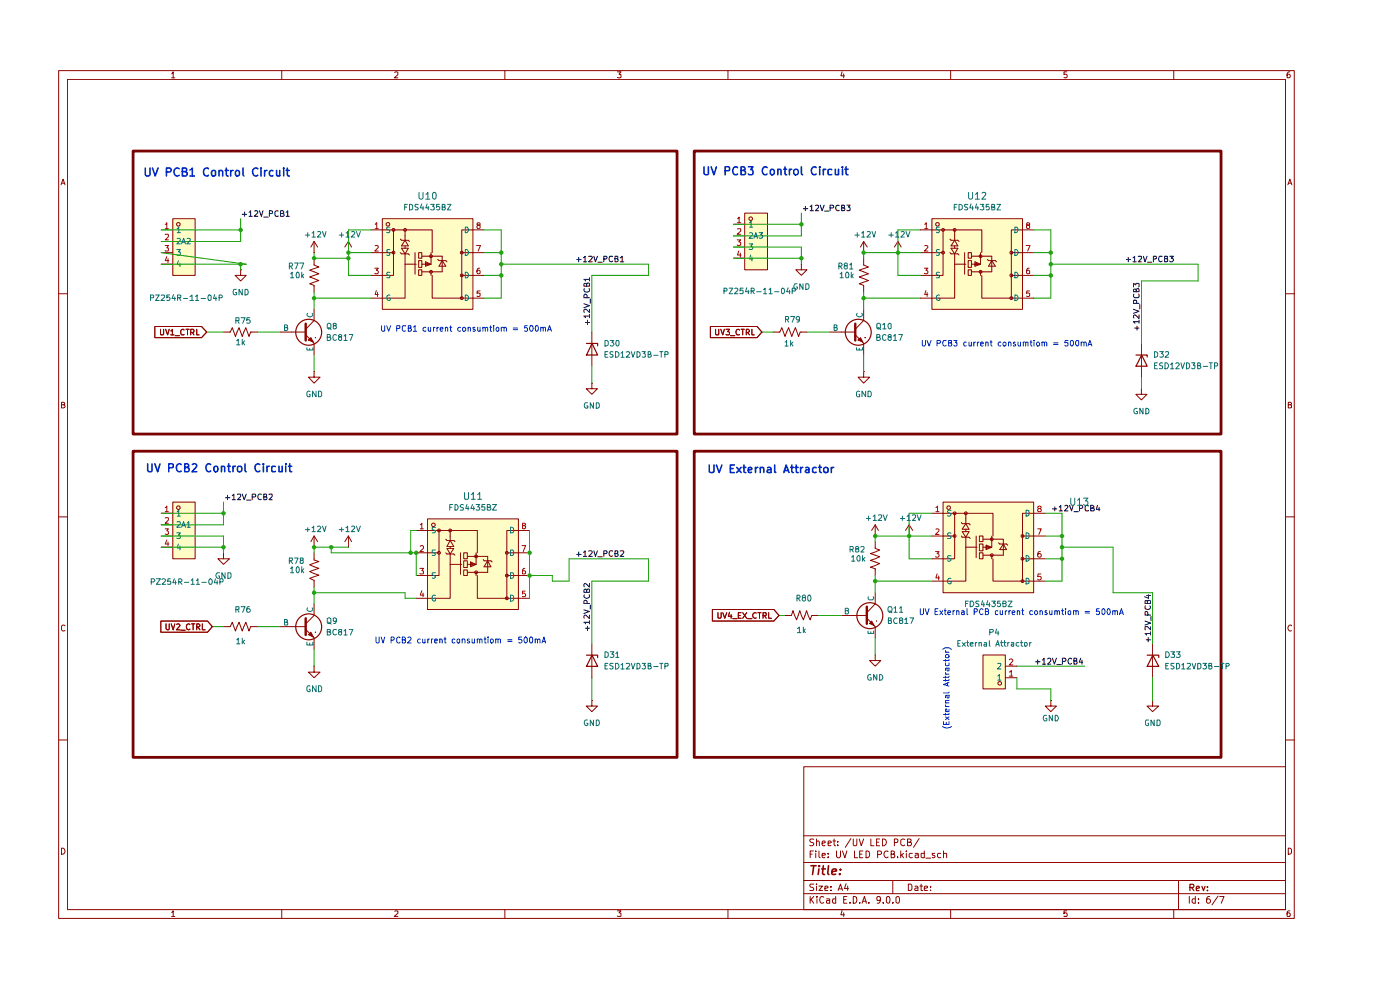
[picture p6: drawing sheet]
<svg xmlns="http://www.w3.org/2000/svg" width="297mm" height="210mm" viewBox="0 0 297 210" stroke-linecap="round" stroke-linejoin="round" font-family="sans-serif">
<g fill="none" stroke="#8e0200" stroke-width=".21">
<path d="M12.4 15h262.2v179.8h-262.2zM14.3 16.8h258.4v176.2h-258.4zM36.4 15.7l.3-.5v1.3M36.4 16.5h.7M59.8 15v1.8M83.7 15.4l.2-.2h.3l.2 .2v.4l-.8 .7h.8M107.1 15v1.8M131 15.2h.7l-.4 .5 .4 .1v.6h-.7M154.4 15v1.8M178.6 15.2l-.2 .9h.8M179 15.7v.8M201.7 15v1.8"/>
<path d="M226.3 15.2h-.6v.6l.4-.1 .3 .3-.1 .4h-.6M249 15v1.8M273.6 15.2l-.4 .1-.2 .3v.8h.6v-.6l-.4-.1-.2 .3M13 39.2l.4-1.2 .4 1.2M13.1 38.9h.6M273.2 39.2l.4-1.2 .5 1.2M273.3 38.9h.6M12.4 62.3h1.9M272.7 62.3h1.9M13 85.8h.5l.2-.3-.2-.2h-.5v1.2h.5l.3-.4-.3-.3M273.3 85.8h.5l.2-.3-.2-.2h-.5v1.2h.5l.2-.1v-.4l-.3-.2M12.4 109.6h1.9"/>
<path d="M272.7 109.6h1.9M13.8 132.8l-.4-.2-.4 .3 .1 .8 .3 .2 .4-.1M274 132.8l-.2-.2a.6 .6 0 0 0-.6 .7 .6 .6 0 0 0 .8 .5M12.4 157h1.9M272.7 157h1.9M13 179.9a.65 .65 0 0 1 .8 .6 .65 .65 0 0 1-.8 .7zM170.5 162.6h102.2v30.4h-102.2zM170.5 177.3h102.2M172.6 178.1h-.7l-.1 .3 .2 .2 .5 .1 .1 .4-.3 .3-.5-.1M173.2 178.6l.2-.2 .3 .1 .1 .9M173.2 178v1.4M174.4 178.9l.7-.2-.2-.3-.4 .1-.1 .7 .3 .2 .3-.1"/>
<path d="M175.7 178.9l.7-.2-.1-.2h-.6v.8h.6M176.7 178.4h.6M177 178v1.2l.3 .2M177.7 179.2v.2M177.7 178.5v.1M180.5 177.9l-1.2 1.8M181 178v1.2l.3 .2 .4-.1 .1-1.3M182.3 178l.4 1.4 .5-1.4M184.7 178v1.4h.7M185.9 178.6h.5M186.6 178h-.7v1.4h.7M187.2 178a.73 .73 0 0 1 .9 .7 .73 .73 0 0 1-.9 .7z"/>
<path d="M189.7 178.7h.5l.2-.1a.36 .36 0 0 0-.2-.6h-.5v1.4M191.9 178.1l-.4-.1-.4 .3v.8l.4 .3 .4-.2M192.5 178.6h.5l.3-.2-.1-.3-.7-.1v1.4h.6a.45 .45 0 0 0 .2-.7l-.3-.1M195 177.9l-1.2 1.8M273.3 179.9l.5 .1 .2 .3v.5l-.4 .4h-.3zM36.4 193.5l.3-.3v1.2M36.4 194.4h.7M59.8 193v1.8M83.7 193.3h.7v.4l-.8 .7h.8M107.1 193v1.8M131 193.2h.7l-.4 .4 .4 .2v.5h-.7M154.4 193v1.8"/>
<path d="M170.5 189.6h102.2M170.5 186.8h102.2M170.5 183h102.2M171.9 190.2v1.4M171.9 181.2h.4M172 190.8l.6 .8M172.5 180.5h-.6v1.4M172.6 187.5l-.7 .1v.4l.6 .3 .1 .3-.1 .3h-.7M172.6 190.2l-.7 .8M173.1 180.5v.2M173.1 181v.9M173.2 187.5v.1"/>
<path d="M173.2 188v.9M173.3 190.2v.1M173.3 190.7v.9M173.7 188h.8l-.8 .9h.8M173.7 180.5v1.2l.3 .2M174.4 181.4h.7l-.1-.4h-.5l-.1 .2 .1 .7h.5M174.7 190.3l-.4-.1a.7 .7 0 0 0-.4 .8 .7 .7 0 0 0 .8 .5v-.1M175 188.5l.7-.2-.1-.3h-.6v.9h.6M175.3 190.7h.6l.1 .9M175.7 181.8v.1M175.7 181v.2M176 191l-.7 .1v.4h.7"/>
<path d="M176.3 188.8v.1M176.3 188v.2M177.3 190.7h-.6l-.1 .2 .1 .6h.6M177.3 190.2v1.4M177.5 180.5v1.2l.2 .2h.4l.2-.2v-1.2M177.8 188.9l.5-1.4 .4 1.4M178 188.5h.6M178.6 193.1l-.2 1h.8M178.7 180.5l.5 1.4 .5-1.4M179 193.6v.8M179 190.8h.5M179.5 187.4l-.3 1.1h.8"/>
<path d="M179.7 190.2h-.7v1.4h.7M179.8 188v.9M180.3 191.4v.2M181 190.2h.4a.75 .75 0 0 1 .4 .8 .75 .75 0 0 1-.8 .6zM181.3 180.5v1.4h.6M182.4 191.4v.2M182.4 181.2h.5M182.9 191.6l.5-1.4 .4 1.4M183 180.5h-.6v1.4h.6M183 191.2h.7M183.7 180.5h.4a.75 .75 0 0 1 .4 .9 .75 .75 0 0 1-.8 .5zM184.3 191.4v.2"/>
<path d="M186.2 181.3l.7-.1 .1-.4-.3-.3h-.5v1.4M186.8 190.8l-.1 .2h-.6l-.1-.2v-.4l.3-.2h.4l.1 .2a1.19 1.19 0 0 1-.4 1.2h-.3M187.4 191.4v.2M188 190.4l.4-.2a.8 .8 0 0 1 .4 .7 .8 .8 0 0 1-.4 .7l-.4-.3zM188.4 180.7a.61 .61 0 0 0-.9 .1 .61 .61 0 0 0 .2 .9l.3 .2 .4-.1M189.1 181.2l.6-.1v-.4l-.6-.2v1.4h.5l.2-.2v-.3l-.3-.2M189.4 191.4v.2M189.4 186.8v2.8M190.1 190.4l.3-.2a.8 .8 0 0 1 .5 .7 .8 .8 0 0 1-.5 .7l-.3-.3zM190.4 181.8v.1M191.1 180.5v1.4M191.3 181.4l.4 .5"/>
<path d="M191.7 181l-.6 .5M192.3 180.5v.2M192.3 181v.9M192.7 187.5h.5l.3 .4v.6l-.3 .4h-.5zM193.5 181h-.5l-.1 .3v.4l.2 .2h.4M194.1 188h.4l.2 .2v.7h-.6v-.4l.6-.2M194.1 181h.6l.1 .9M194.8 181.4h-.7v.5h.7M195.2 188h.5M195.4 187.5v1.4h.3M196.1 188.5l.7-.2v-.3h-.5l-.2 .2 .1 .7h.6M196.1 181l-.7 .1v.7l.3 .1h.4"/>
<path d="M196.1 180.5v1.4M196.4 182h1M197.4 188.8v.1M197.4 188v.2M198.3 181h-.5v.4l.6 .3-.3 .2h-.3M199.6 181h-.6l-.1 .3v.4l.2 .2h.5M200.1 181.1l.6-.1 .1 .9M200.1 180.5v1.4M201.7 193v1.8M226.3 193.2h-.6v.6l.2-.2 .4 .1v.7l-.6-.1M249 193v1.8M250 186.8v6.2"/>
<path d="M252.3 190.2v1.4M253.6 190.7h-.5l-.2 .2v.4l.2 .3 .5-.1M253.6 190.2v1.4M254.3 191.4v.2M254.3 190.7v.1M256.6 190.2l-.5 .1a1.02 1.02 0 0 0 .1 1.3l.6-.3v-.3l-.3-.3h-.3l-.3 .3M258.4 190.1l-1.3 1.8M258.7 190.2h1l-.6 1.4M273.6 193.2l-.6 .3v.8l.6 .1v-.7l-.4-.1-.2 .3"/>
</g>
<path d="M252.4 188.3h.7l.2-.3-.1-.3-.8-.1v1.3M252.8 188.3l.5 .6M253.8 188.5l.7-.2-.2-.3-.4 .1-.1 .7 .1 .1h.5M255 188l.3 .9 .3-.9M256.2 188.8v.1M256.2 188.1v.2" fill="none" stroke="#8e0200" stroke-width=".25"/>
<path d="M172 183.6h1.1M172.6 183.6l-.2 1.9M173.7 184.3l-.1 1.2M173.8 183.6l-.1 .2 .2-.1-.1-.1-.1 .2M174.3 184.3h.8M174.7 183.6l-.2 1.6 .4 .3M175.8 183.6l-.2 1.6 .2 .3M176.5 184.9l1-.2-.1-.3a.6 .6 0 0 0-.9 .2v.8h.8M178.1 185.3v.2M178.3 184.4v.2" fill="none" stroke="#8e0200" stroke-width=".34"/>
<g fill="#fffdc5">
<path d="M36.7 106.5h4.7v12h-4.7z"/>
<path d="M208.5 138.9h4.8v7.2h-4.8z"/>
<path d="M36.7 46.4h4.7v12h-4.7z"/>
<path d="M81.1 46.4h19.2v19.2h-19.2z"/>
<path d="M88.8 53.6h.7v1.2h-.7z"/>
<path d="M88.8 55.3h.7v1.4h-.7z"/>
<path d="M88.8 57.2h.7v1.2h-.7z"/>
<path d="M158 45.2h4.8v12h-4.8z"/>
<path d="M197.7 46.4h19.2v19.2h-19.2z"/>
<path d="M205.4 53.6h.7v1.2h-.7z"/>
<path d="M205.4 55.3h.7v1.4h-.7z"/>
<path d="M205.4 57.2h.7v1.2h-.7z"/>
<path d="M90.7 110.1h19.3v19.2h-19.3z"/>
<path d="M98.4 117.3h.7v1.2h-.7z"/>
<path d="M98.4 119h.7v1.4h-.7z"/>
<path d="M98.4 120.9h.7v1.2h-.7z"/>
<path d="M200.1 106.5h19.2v19.2h-19.2z"/>
<path d="M207.8 113.7h.7v1.2h-.7z"/>
<path d="M207.8 115.4h.7v1.4h-.7z"/>
<path d="M207.8 117.3h.7v1.2h-.7z"/>
</g>
<g fill="none" stroke="#0c0c0c" stroke-width=".21">
<path d="M51.4 45.5h.9M51.9 45v.9M52.8 45l.4-.3v1.2M52.8 45.9h.7M54 44.8l.4-.1 .3 .3-.8 .9h.8M55 44.7l.5 1.2 .3-1.2M56 46.1h.9M57.1 45.3h.6v-.5l-.6-.1v1.2M59 44.8a.45 .45 0 0 0-.7 .2v.6l.2 .3 .5-.1M59.5 45.3l.6-.1v-.4l-.6-.1v1.2h.6l.2-.4-.4-.2M60.7 45l.3-.3v1.2M60.7 45.9h.7"/>
<path d="M122.3 55h1M122.8 54.6v.9M123.8 54.7l.3-.3v1.1M123.8 55.5h.7M124.9 54.4h.6l.1 .1v.4l-.7 .6h.7M125 59.3h-1.1l.3 .1v.2M125 58.9v.7M126 54.4l.3 1.1 .4-1.1M126.8 55.6h1M128.1 54.9h.6l.1-.4-.2-.1h-.5v1.1M130 54.4h-.5a.67 .67 0 0 0-.3 .6 .67 .67 0 0 0 .5 .5l.3-.1M130.5 54.9h.5l.1-.5h-.6v1.1h.6v-.4l-.2-.2"/>
<path d="M131.6 54.7l.4-.3v1.1M131.6 55.5h.7M123.9 64.4l1.1 .5-1.1 .4M123.9 61.2v.3a.67 .67 0 0 0 .5 .5 .67 .67 0 0 0 .6-.3v-.5M124.2 68.4h.8M124.5 60.3l.2-.3 .3 .1v.6h-1.1v-.6h.5l.1 .6M124.5 63.2v-.5l-.2-.3-.4 .1v.7h1.1M124.6 67.9v.9M125 67.1h-1.1l.3 .3M125 65.6v.7l-.6-.7h-.5v.7M125 66.7v.7M125.2 63.4v.9"/>
<path d="M220.1 140v.9M222.2 139.8l.2-.2h.4l.1 .2v.4l-.7 .7h.7M223.3 139.6l.4 1.3 .4-1.3M227.3 139.8l-.1-.1a.61 .61 0 0 0-.6 .3 .61 .61 0 0 0 0 .7l.4 .2 .3-.2M229.3 139.6l-.4 .9h.8M219.7 140.4h.9M221.1 140l.4-.4v1.3M221.1 140.9h.7M224.2 141h.9M225.4 140.3l.7-.1v-.3l-.2-.3h-.5v1.3M227.8 140.2h.5l.1-.4-.1-.2h-.5v1.3l.6-.1 .1-.3-.2-.3M229.5 140v.9"/>
</g>
<g fill="none" stroke="#8e0200" stroke-width=".21">
<path d="M34.2 48.8h2.5M34.2 51.2h2.5M34.2 53.6h2.5M34.2 56h2.5M36.7 46.4h4.7v12h-4.7zM51.1 57.2v1.2h1.1l-1.1 1.2-1.2-1.2h1.2M51.1 57.2h.1M66.6 53.6h.1M66.6 51.2v2.4M66.6 51.2l-.6 1.2M66.6 51.2l.8 1.2M73.9 53.6h.1"/>
<path d="M73.9 51.2l-.8 1.2M73.9 51.2l.7 1.2M73.9 51.2v2.4M78.7 48.8h4.8v9.6h-4.8M78.7 53.6h4.8M81.1 46.4h19.2v19.2h-19.2zM83.3 48.5h.4v.5h-.4zM83.3 53.4h.4v.4h-.4zM83.5 48.8h8.2v4.8M84.9 50.7l.3 .3h1.4l.3 .2M84.9 53.6l.3 .2h1.4l.3 .3M85.2 52.7h1.4l-.7 1.1z"/>
<path d="M85.7 48.5h.4v.5h-.4zM85.9 56v7.2h-7.2M85.9 56h2.4M85.9 51l.7 1.2h-1.4zM85.9 48.8v2.2M85.9 52.2v.5M85.9 53.8v2.2M88.1 53.6v4.6M88.8 53.6h.7v1.2h-.7zM88.8 55.3h.7v1.4h-.7zM88.8 57.2h.7v1.2h-.7zM89.5 56h1.2"/>
<path d="M89.5 54.4h4.3v3.3h-4.3M90.3 55.5l1.1 .5-1.1 .5zM90.3 55.8l.9 .2-.9 .2M91.2 54.1h.4v.5h-.4zM91.2 57.4h.4v.5h-.4zM91.4 53.6v2.4M91.4 57.7v.7M92.9 55l.2 .3h1.5l.2 .2M93.8 55.3l.8 1.2h-1.5zM97.8 53.4h.4v.4h-.4zM97.8 58.2h.4v.4h-.4zM98 53.6h4.7"/>
<path d="M98 58.4h4.7M102.7 48.8h-4.7v14.4h-6.3v-4.8M32.8 69.3h10l1.1 1.1-1.1 1.2h-10zM34 69.8l.1 1.2h.5l.1-.1v-1.1M35.1 69.8l.5 1.2 .3-1.2M36.2 70.2h.2l.2-.4v1.2M36.2 71h.7M37.2 71.2h.9M39 70l-.3-.2-.3 .4v.6l.1 .2 .5-.1M39.5 69.8h.6M39.8 69.8v1.2M40.5 70.5h.5l.1-.1v-.4l-.1-.2h-.5v1.2"/>
<path d="M40.8 70.5l.3 .5M41.7 69.8v1.2h.5M47.4 70.4h1.4l.5-.9 .7 1.9 .7-1.9 .7 1.9 .8-1.9 .6 1.9 .4-1h1.5M61.9 70.4h3M64.9 71l1.7 1.8M66.6 78.8v1.2h1.3l-1.3 1.3-1.2-1.3h1.2M66.6 78.8h.1M66.6 68l-1.7 1.8M97.8 63h.4v.5h-.4zM98 63.2h4.7M125.6 70.4v7.2M125.6 81.3v1.2h1.1l-1.1 1.1-1.2-1.1h1.2"/>
<path d="M125.6 81.3h.1M34.2 108.9h2.5M34.2 111.3h2.5M34.2 113.7h2.5M34.2 116.1h2.5M36.7 106.5h4.7v12h-4.7zM47.4 117.3v1.2h1.3l-1.3 1.2-1.2-1.2h1.2M47.4 117.3h.1M66.6 117.3v1.5l1 .3-1.9 .7 1.9 .8-1.9 .6 1.9 .8-1.9 .7 .9 .4v1.4M66.6 116.1h.1M66.6 113.7v2.4M66.6 113.7l-.6 1.2"/>
<path d="M66.6 113.7l.8 1.2M47.4 132.9h1.4l.5-.9 .7 1.9 .7-1.9 .7 1.9 .8-1.9 .6 1.9 .4-1h1.5M208.5 138.9h4.8v7.2h-4.8zM213.3 143.8h2.4M213.3 141.3h2.4M222.9 148.6v1.2h1.2l-1.2 1.2-1.2-1.2h1.2M222.9 148.6h.1"/>
<circle cx="37.8" cy="47.6" r=".38"/>
<circle cx="82.3" cy="47.6" r=".38"/>
<circle cx="37.8" cy="107.7" r=".38"/>
<circle cx="212.1" cy="144.9" r=".38"/>
</g>
<g fill="none" stroke="#b10400" stroke-width=".21">
<path d="M35 47.6h.2l.2-.4v1.3M35 49.8h.7v.4l-.7 .7h.7M35 52.1h.7l-.3 .5 .3 .1v.5h-.7M35 48.5h.7M35.4 54.4l-.4 .9h.8M35.6 54.9v.8M79.5 56.9h.8l-.5 .4 .5 .3-.1 .4h-.7M79.6 47.6l.3-.4v1.3M79.6 52.2l.4-.1 .3 .3-.8 .9h.8M79.6 48.5h.7M101.1 52.1h.8l-.5 1.2M101.4 47.7h-.1a.34 .34 0 0 1 .1-.4 .34 .34 0 0 1 .5 .1l-.1 .3h-.4l-.2 .3v.3l.2 .2 .5-.2v-.4l-.3-.2"/>
<path d="M101.8 56.9l-.5 .1-.1 .8a.42 .42 0 0 0 .7 .2l-.1-.6-.4-.1-.2 .3M79.8 61.6l-.2 .9h.7M80.1 62.1v.8M101.9 61.7h-.6l-.1 .5h.7v.6h-.7M35 107.7l.4-.3v1.1M35 109.9h.7v.4l-.7 .7h.7M35 112.2h.7l-.3 .4 .3 .2v.5h-.7M35 108.5h.7M35.4 114.6l-.4 .8h.8M35.6 115v.7M214.1 140l.5-.2 .3 .2-.8 1.1h.8M214.1 142.6l.4-.4v1.2"/>
<path d="M214.1 143.4h.8"/>
</g>
<g fill="none" stroke="#096f70" stroke-width=".21">
<path d="M37.5 52.9h.8l-.5 .5h.4v.7l-.5 .1-.2-.2M37.6 48.5l.3-.3v1.2M37.6 50.6l.4-.1 .3 .4-.8 .8h.8M37.6 49.4h.7M37.8 55.3l-.2 .8h.8M38.2 55.8v.8M82.7 48.2h-.6v.5l.5 .1 .1 .3-.2 .3-.5-.1M82.7 53h-.6v.4l.5 .3 .1 .2-.2 .3-.5-.1M82.7 57.8h-.6v.4l.5 .2 .1 .4-.1 .1h-.6M98.7 48.2h.4a.66 .66 0 0 1 .3 .7 .66 .66 0 0 1-.7 .5zM98.7 52.9a.64 .64 0 0 1 .7 .6 .64 .64 0 0 1-.7 .7zM98.7 57.7a.66 .66 0 0 1 .7 .5 .66 .66 0 0 1-.3 .7h-.4z"/>
<path d="M82.7 62.7l-.2-.1a.61 .61 0 0 0-.5 .6 .61 .61 0 0 0 .5 .6l.3-.1v-.5h-.3M98.7 62.6a.6 .6 0 0 1 .7 .6 .6 .6 0 0 1-.7 .6zM37.5 113h.8l-.5 .5h.4v.7l-.7-.1M37.6 108.5l.3-.3v1.3M37.6 110.7h.6l.1 .3-.8 .8h.8M37.6 109.5h.7M37.8 115.4l-.2 .8h.8M38.2 115.8v.9M211.7 143.4l.3-.3v1.2M211.7 140.8l.6-.1v.4l-.7 .8h.7M211.7 144.3h.6"/>
</g>
<g fill="none" stroke="#8e0200" stroke-width=".25">
<path d="M124.4 72.9h2.4v.5M125.6 72.9l1.2 2.4h-2.4z"/>
<circle cx="65.5" cy="70.5" r="2.75"/>
</g>
<path d="M64.9 68.7v3.5" fill="none" stroke="#8e0200" stroke-width=".51"/>
<path d="M65.5 72.2l.5-.5 .5 .9z" fill="#8e0200"/>
<g fill="none" stroke="#8e0200" stroke-width=".21">
<path d="M66.6 54.8v1.4l1 .4-1.9 .7 1.9 .8-1.9 .7 1.9 .7-1.9 .7 .9 .3v1.5M155.6 47.6h2.4M155.6 50h2.4M155.6 52.4h2.4M155.6 54.8h2.4M158 45.2h4.8v12h-4.8zM183.2 53.6h.1M183.2 51.2l-.7 1.2M183.2 51.2l.8 1.2M183.2 51.2v2.4M190.5 53.6h.1M190.5 51.2l-.8 1.2"/>
<path d="M190.5 51.2l.7 1.2M190.5 51.2v2.4M59.4 70.4h2.5M65.4 72.1l.6-.5 .5 1zM66.6 65.6v2.4M66.6 72.8v2.5M66.9 71.6h.1M150.7 69.3h9.9l1 1.1-1 1.2h-9.9zM151.8 69.8l.1 1.2 .6-.1v-1.1M152.9 69.8l.4 1.2 .4-1.2M154 69.8h.8l-.5 .6 .5 .1v.4l-.2 .1-.6-.1M154.9 71.2h1"/>
<path d="M156.9 70l-.3-.2a.67 .67 0 0 0-.5 .6 .67 .67 0 0 0 .3 .6l.5-.1M157.2 69.8h.7M157.6 69.8v1.2M158.3 70.5h.4l.3-.4-.3-.3h-.4v1.2M158.6 70.5l.4 .5M159.5 69.8v1.2h.5M178.5 70.4h2.9M181.4 71l1.8 1.8M183.2 78.8v1.2h1.3l-1.3 1.3-1.2-1.3h1.2M183.2 78.8h.1M183.2 68l-1.8 1.8"/>
<circle cx="159.3" cy="46.4" r=".38"/>
</g>
<path d="M158.9 51.7h.8l-.4 .5 .4 .2v.3l-.2 .2-.6-.1M159 47.2l.3-.3v1.3M159 49.4h.4l.3 .3-.8 .8h.8M159 48.2h.7M159.3 54.1l-.3 .8h.7M159.5 54.5v.9M60.4 69.5h.4l.2-.2v-.3l-.6-.1v1.2l.6-.1v-.3l-.2-.2M65.1 73.7v.5h1.3v-.5M65.3 66.5l-.2 .2a.6 .6 0 0 0 .7 .5 .6 .6 0 0 0 .5-.7h-.1M65.7 73.9v.3" fill="none" stroke="#096f70" stroke-width=".21"/>
<g fill="none" stroke="#0c0c0c" stroke-width=".21">
<path d="M170.4 44.3h1M170.9 43.8v.9M171.9 43.9l.3-.4v1.2M171.9 44.7h.6M173 43.6h.6v.4l-.6 .7h.6M174 43.5l.4 1.2 .4-1.2M174.9 44.8h.9M176.1 44.1h.6l.2-.2-.1-.3-.7-.1v1.2M178.1 43.6l-.3-.1a.6 .6 0 0 0-.5 .6 .6 .6 0 0 0 .5 .6l.3-.1M178.6 44.1h.4l.2-.2v-.3l-.2-.1h-.4v1.2l.6-.1v-.3l-.2-.2M179.7 43.5h.6l-.3 .4 .3 .2v.5h-.6M238.9 55h1"/>
<path d="M239.3 54.6v.9M240.4 54.7l.3-.3v1.1M240.4 55.5h.6M241.5 54.4h.6v.5l-.6 .6h.6M242.6 54.4l.3 1.1 .4-1.1M243.4 55.6h.9M244.7 54.9h.6l.1-.4-.2-.1h-.5v1.1M246.5 54.4h-.5a.67 .67 0 0 0-.2 .6 .67 .67 0 0 0 .5 .5l.2-.1M247.1 54.9h.5v-.5h-.5v1.1h.5l.1-.4-.2-.2M248.2 54.4h.7l-.4 .4 .3 .1 .1 .4-.2 .2h-.4l-.1-.1"/>
</g>
<path d="M156.4 50.9h.7l-.4 .4 .4 .2v.5h-.7M156.5 46.4l.3-.3v1.1M156.5 48.6l.6-.1v.5l-.7 .7h.7M156.5 47.2h.6M156.7 53.3l-.2 .8h.7M157.1 53.7v.8" fill="none" stroke="#b10400" stroke-width=".21"/>
<path d="M181.4 68.7v3.5" fill="none" stroke="#8e0200" stroke-width=".51"/>
<circle cx="182.1" cy="70.5" r="2.75" fill="none" stroke="#8e0200" stroke-width=".25"/>
<path d="M182.1 72.2l.5-.5 .5 .9z" fill="#8e0200"/>
<g fill="none" stroke="#8e0200" stroke-width=".21">
<path d="M170 56v1.2h1.2l-1.2 1.2-1.2-1.2h1.2M170 56h.1M183.2 54.8v1.4l1 .4-1.9 .7 1.9 .8-1.9 .7 1.9 .7-1.9 .7 .9 .3v1.5M195.2 48.8h4.9v9.6h-4.9M195.2 53.6h4.9M197.7 46.4h19.2v19.2h-19.2zM199.9 48.5h.4v.5h-.4zM199.9 53.4h.4v.4h-.4zM200.1 48.8h8.2v4.8M201.5 50.7l.3 .3h1.4l.3 .2M201.5 53.6l.3 .2h1.4l.3 .3M201.8 52.7h1.4l-.7 1.1z"/>
<path d="M202.3 48.5h.4v.5h-.4zM202.5 56v7.2h-7.3M202.5 51l.7 1.2h-1.4zM202.5 48.8v2.2M202.5 52.2v.5M202.5 53.8v2.2M202.5 56h2.4M204.6 53.6v4.6M205.4 53.6h.7v1.2h-.7zM205.4 55.3h.7v1.4h-.7zM205.4 57.2h.7v1.2h-.7zM206.1 56h1.2"/>
<path d="M206.1 54.4h4.3v3.3h-4.3M206.8 55.5l1.2 .5-1.2 .5zM206.8 55.8l1 .2-1 .2M207.8 54.1h.4v.5h-.4zM207.8 57.4h.4v.5h-.4zM208 53.6v2.4M208 57.7v.7M209.5 55l.2 .3h1.5l.2 .2M210.4 55.3l.8 1.2h-1.5zM214.3 53.4h.4v.4h-.4zM214.3 58.2h.4v.4h-.4zM214.5 53.6h4.8"/>
<path d="M214.5 58.4h4.8M219.3 48.8h-4.8v14.4h-6.2v-4.8M164 70.4h1.4l.5-.9 .6 1.9 .8-1.9 .7 1.9 .7-1.9 .7 1.9 .4-1h1.4M176 70.4h2.5M182 72.1l.5-.5 .5 1zM183.2 65.6v2.4M183.2 72.8v2.5M183.5 71.6h.1M214.3 63h.4v.5h-.4zM214.5 63.2h4.8M242.1 72.8v7.2M242.1 82.5v1.1h1.2l-1.2 1.2-1.1-1.2h1.1"/>
<path d="M242.1 82.5h.1M34.1 131.7h9.9l1 1.2-1 1.2h-9.9zM35.2 132.3v1l.3 .3 .4-.2v-1.1M36.3 132.3l.4 1.3 .4-1.3M37.5 132.5l.4-.2 .3 .4-.8 .9h.8M38.4 133.7h.9M40.3 132.5l-.3-.2a.65 .65 0 0 0-.5 .7 .65 .65 0 0 0 .5 .6l.3-.2M40.6 132.3h.7M41 132.3v1.3M41.7 133h.5l.2-.4-.2-.3h-.5v1.3M42 133l.4 .6M42.9 132.3v1.3h.6"/>
<path d="M61.9 132.9h3M64.9 133.5l1.7 1.8M66.6 130.6l-1.7 1.7"/>
<circle cx="198.9" cy="47.6" r=".38"/>
</g>
<path d="M199.3 48.2h-.6l-.1 .1 .1 .4 .5 .1v.5h-.6M199.3 53l-.4-.1-.3 .3 .1 .2 .5 .3v.4h-.6M199.3 57.8l-.4-.1-.3 .3 .1 .2 .5 .2v.5h-.6M215.3 48.2h.4a.66 .66 0 0 1 .3 .7 .66 .66 0 0 1-.7 .5zM215.3 52.9a.64 .64 0 0 1 .7 .6 .64 .64 0 0 1-.7 .7zM215.3 57.7a.66 .66 0 0 1 .7 .5 .66 .66 0 0 1-.3 .7h-.4zM177 69.5l.5-.1v-.4l-.5-.1v1.2h.4l.2-.4-.1-.2h-.2M181.7 73.7v.5h1.3v-.5M181.9 66.5l-.2 .2a.6 .6 0 0 0 .7 .5 .6 .6 0 0 0 .5-.7h-.1M182.3 73.9v.3M199.3 62.7l-.3-.1a.61 .61 0 0 0-.4 .6 .61 .61 0 0 0 .5 .6l.3-.1v-.5h-.3M215.3 62.6a.6 .6 0 0 1 .7 .6 .6 .6 0 0 1-.7 .6z" fill="none" stroke="#096f70" stroke-width=".21"/>
<path d="M196.1 56.9h.7l-.4 .4 .4 .3v.4h-.7M196.2 47.6l.3-.4v1.3M196.2 52.2l.4-.1 .2 .3-.7 .9h.7M196.2 48.5h.6M217.7 52.1h.8l-.5 1.2M218 47.7h-.2a.34 .34 0 0 1 .2-.4 .34 .34 0 0 1 .4 .1v.3h-.4l-.2 .3v.4l.2 .1 .4-.2v-.4l-.2-.2M218.4 56.9l-.5 .1-.1 .8a.42 .42 0 0 0 .6 .2v-.6l-.4-.1-.2 .3M196.4 61.6l-.2 .9h.6M196.7 62.1v.8M218.4 61.7h-.6v.5h.6v.6h-.6" fill="none" stroke="#b10400" stroke-width=".21"/>
<g fill="none" stroke="#0c0c0c" stroke-width=".21">
<path d="M240.4 65.6l1.2 .4-1.2 .5M240.4 60.9v-.8l.6 .3v-.3h.6v.8M240.5 62.4v.1a.45 .45 0 0 0 .2 .7h.7l.2-.2v-.6M240.7 69.6h.9M241 61.5l.3-.3 .3 .2v.5h-1.2l.1-.5h.5v.5M241.1 64.3v-.5l-.1-.1h-.5l-.1 .6h1.2M241.2 69.2v.8M241.6 68.2h-1.2l.4 .4M241.6 66.8v.8l-.8-.8-.4 .3 .1 .4M241.6 67.9v.7M241.8 64.6v.9M47.8 105.6h1"/>
<path d="M48.3 105.1v.9M49.3 105.2l.3-.4v1.2M49.3 106h.7M50.4 104.9h.7v.4l-.7 .7h.7M51.4 104.8l.4 1.2 .4-1.2M52.3 106.1h1M53.5 105.4h.6l.2-.2-.1-.3-.7-.1v1.2M55.5 104.9l-.6-.1a.61 .61 0 0 0-.2 .8 .61 .61 0 0 0 .8 .3M56 105.4h.4l.2-.2-.1-.4h-.5v1.2l.6-.1v-.3l-.2-.2M57.1 104.9h.6v.4l-.6 .7h.6M122.3 117.6h1M122.8 117.1v.9"/>
<path d="M123.8 117.2l.3-.4v1.2M123.8 118h.7M124.9 116.9l.6-.1 .1 .2v.3l-.7 .7h.7M126 116.8l.3 1.2 .4-1.2M126.8 118.1h1M128.1 117.4h.5l.2-.4-.2-.2h-.5v1.2M130 116.9l-.5-.1a.61 .61 0 0 0-.3 .8 .61 .61 0 0 0 .8 .3M130.5 117.4h.4l.2-.1-.1-.5h-.5v1.2l.6-.1v-.3l-.2-.2M131.6 116.9l.6-.1 .1 .2-.1 .3-.6 .7h.7M123.9 129.4l1.1 .3-1.1 .4M123.9 126.2v.2a.67 .67 0 0 0 .5 .5 .67 .67 0 0 0 .6-.2v-.5M124.2 133.3h.8"/>
<path d="M124.5 125.2v-.2h.5v.6h-1.1v-.6h.5l.1 .6M124.5 128v-.6h-.6v.6h1.1M124.6 132.8v1M125 132h-1.1l.3 .2v.1M125 130.5v.7l-.8-.7-.3 .2v.4M125 123.8v.7l-.8-.7-.3 .2v.5M125 131.7v.6M125.2 128.4v.8"/>
</g>
<g fill="none" stroke="#8e0200" stroke-width=".25">
<path d="M241 75.3h2.4v.4M242.2 75.3l1.2 2.4h-2.4z"/>
<circle cx="65.5" cy="133" r="2.75"/>
</g>
<path d="M64.9 131.1v3.6" fill="none" stroke="#8e0200" stroke-width=".51"/>
<path d="M66 134.2l.5 1-1-.5z" fill="#8e0200"/>
<g fill="none" stroke="#8e0200" stroke-width=".21">
<path d="M73.9 116.1h.1M73.9 113.7l-.8 1.2M73.9 113.7l.7 1.2M73.9 113.7v2.4M88.3 112.5h4.8v9.6h-4.8M88.3 117.3h4.8M90.7 110.1h19.3v19.2h-19.3zM92.9 112.3h.4v.4h-.4zM92.9 117h.4v.5h-.4zM93.1 112.5h8.2v4.8M94.6 114.4l.2 .2h1.5l.2 .3M94.6 117.3l.2 .2h1.5l.2 .3"/>
<path d="M94.8 116.3h1.5l-.8 1.2zM95.3 112.3h.4v.4h-.4zM95.5 119.7v7.2h-7.2M95.5 114.6l.8 1.3h-1.5zM95.5 112.5v2.1M95.5 115.9v.4M95.5 117.5v2.2M95.5 119.7h2.5M97.7 117.3v4.5M98.4 117.3h.7v1.2h-.7zM98.4 119h.7v1.4h-.7zM99.1 119.7h1.2"/>
<path d="M99.1 118h4.4v3.4h-4.4M99.8 119.2l1.2 .5-1.2 .5zM99.8 119.5l1 .2-1 .3M100.8 117.8h.4v.4h-.4zM101 117.3v2.4M102.5 118.7l.2 .3h1.4l.3 .2M103.5 119l.6 1.2h-1.4zM107.3 117h.4v.5h-.4zM107.5 117.3h4.8M112.3 112.5h-4.8v14.4h-6.2v-4.8M185.7 113.7h.1M185.7 114.9v1.4l.9 .4-1.9 .7 1.9 .7-1.9 .8 1.9 .6-1.9 .8 1 .3v1.5"/>
<path d="M185.7 111.3l-.8 1.2M185.7 111.3l.6 1.2M185.7 111.3v2.4M192.9 113.7h.1M192.9 111.3l-.8 1.2M192.9 111.3l.7 1.2M192.9 111.3v2.4M197.7 108.9h4.8v9.6h-4.8M197.7 113.7h4.8M200.1 106.5h19.2v19.2h-19.2zM202.3 108.7h.4v.4h-.4zM202.3 113.5h.4v.4h-.4z"/>
<path d="M202.5 108.9h8.1v4.8M204 110.8l.1 .3h1.5l.2 .2M204 113.7l.1 .3h1.5l.2 .2M204.1 112.8h1.5l-.7 1.2zM204.7 108.7h.4v.4h-.4zM204.9 116.1v7.2h-7.2M204.9 111.1l.7 1.2h-1.5zM204.9 108.9v2.2M204.9 112.3v.5M204.9 114v2.1M204.9 116.1h2.4M207.1 113.7v4.6"/>
<path d="M207.8 113.7h.7v1.2h-.7zM207.8 115.4h.7v1.4h-.7zM207.8 117.3h.7v1.2h-.7zM208.5 116.1h1.2M208.5 114.4h4.3v3.4h-4.3M209.2 115.7l1.2 .4-1.2 .5zM209.2 115.9l.9 .2-.9 .2M210.2 114.2h.4v.4h-.4zM210.2 117.5h.4v.5h-.4zM210.4 113.7v2.4M210.4 117.8v.7M211.8 115.1l.3 .3h1.4l.3 .3"/>
<path d="M212.8 115.4l.7 1.2h-1.4zM216.7 113.5h.4v.4h-.4zM216.7 118.3h.4v.5h-.4zM216.9 113.7h4.8M216.9 118.5h4.8M221.7 108.9h-4.8v14.4h-6.3v-4.8M59.4 132.9h2.5M65.4 134.6l.6-.5 .5 1zM66.6 128.1v2.5M66.6 135.3v2.4M66.9 134.1h.1M98.4 120.9h.7v1.2h-.7z"/>
<path d="M100.8 121.2h.4v.4h-.4zM101 121.4v.7M107.3 121.9h.4v.4h-.4zM107.3 126.7h.4v.4h-.4zM107.5 122.1h4.8M107.5 126.9h4.8M125.6 136.6v7.2M151.1 129.3h13.1l1.1 1.3-1.1 1.1h-13.1zM152.3 130v1.1h.2h.4l.1-.2v-.9M153.3 130l.5 1.1 .4-1.1M154.8 129.9l-.3 .8h.8M155.1 130.4v.7"/>
<path d="M155.4 131.2h1M156.6 130.6h.5M157.2 130h-.6v1.1h.6M157.6 130l.8 1.1M158.4 130l-.8 1.1M158.6 131.2h.9M160.4 130a.55 .55 0 0 0-.7 .6 .55 .55 0 0 0 .7 .5M160.8 130h.7M161.1 130v1.1M161.9 130.6h.6l.1-.6h-.7v1.1M162.1 130.6l.5 .5M163.1 130v1.1h.6"/>
<path d="M166.5 130.6h1.4l.3-1.1 .8 2 .7-2 .7 2 .7-2 .8 2 .3-.9h1.4M180.8 130.6h3.1M183.9 131.1l1.8 1.8M185.7 138.9v1.2h1.2l-1.2 1.2-1.2-1.2h1.2M185.7 138.9h.1M185.7 128.1l-1.8 1.9M216.7 123h.4v.5h-.4zM216.9 123.3h4.8M244.5 136.6v7.2M66.6 141.3v1.3h1.3l-1.3 1.2-1.2-1.2h1.2M66.6 141.3h.1M125.6 148.6v1.2h1.1l-1.1 1.2-1.2-1.2h1.2"/>
<path d="M125.6 148.6h.1M244.5 148.6v1.2h1.3l-1.3 1.2-1.2-1.2h1.2M244.5 148.6h.1"/>
<circle cx="91.9" cy="111.3" r=".38"/>
<circle cx="201.2" cy="107.7" r=".38"/>
</g>
<g fill="none" stroke="#096f70" stroke-width=".21">
<path d="M92.4 111.9h-.7v.4l.7 .4-.2 .3h-.5M92.4 116.7l-.7 .1v.3l.7 .4-.3 .4-.4-.1M108.3 111.8h.3l.4 .3v.7l-.2 .2h-.5zM108.3 116.7h.5l.2 .2v.7l-.4 .3h-.3zM201.8 108.3l-.6-.1-.2 .3 .1 .2 .7 .4-.3 .4-.5-.1M201.8 113.1l-.6-.1-.2 .3 .1 .2 .5 .2 .2 .3-.2 .2h-.6M201.8 117.9h-.6l-.2 .2 .2 .3h.3l.3 .3-.1 .3h-.7M217.7 108.2a.64 .64 0 0 1 .7 .6 .64 .64 0 0 1-.7 .7zM217.7 113a.66 .66 0 0 1 .6 .5 .66 .66 0 0 1-.2 .7h-.4zM217.7 117.9l.6 .1 .1 .4-.1 .5-.4 .1h-.2zM60.4 132h.4l.2-.2v-.3l-.6-.1v1.2h.6v-.4l-.2-.2M65.1 136.2v.6h1.3v-.6"/>
<path d="M65.3 128.9l-.2 .3a.6 .6 0 0 0 .7 .5 .6 .6 0 0 0 .5-.7l-.1-.1M65.7 136.4v.4M92.4 121.5l-.7 .1v.3l.7 .4-.3 .4-.4-.1M92.4 126.3l-.4-.1-.3 .4v.6l.3 .3 .4-.1v-.5h-.2M108.3 121.5h.5l.2 .2v.6l-.4 .4h-.3zM108.3 126.2h.3l.4 .4v.6l-.4 .3h-.3zM201.8 122.7h-.6a.61 .61 0 0 0-.2 .7 .61 .61 0 0 0 .8 .4v-.4h-.3M217.7 122.7h.4a.66 .66 0 0 1 .2 .7 .66 .66 0 0 1-.6 .5z"/>
</g>
<g fill="none" stroke="#8e0200" stroke-width=".25">
<path d="M124.4 139h2.4v.5M125.6 139l1.2 2.3h-2.4zM243.4 139h2.4v.5M244.6 139l1.2 2.3h-2.4z"/>
<circle cx="184.5" cy="130.6" r="2.75"/>
</g>
<g fill="none" stroke="#b10400" stroke-width=".21">
<path d="M89.2 111.3l.3-.3v1.2M89.2 115.9l.1-.2h.4l.1 .2v.4l-.7 .7h.7M89.2 112.2h.6M110.7 115.7h.8l-.5 1.3M111 111.5l-.2-.4 .5-.1 .2 .2-.3 .3-.4 .1v.5l.2 .1 .4-.1 .1-.2v-.2l-.3-.2M198.5 117h.7l-.4 .4 .4 .3-.1 .4h-.6M198.5 107.7l.4-.3v1.1M198.5 112.3l.5-.1 .2 .3-.7 .9h.7M198.5 108.5h.7M220.1 112.2h.8l-.5 1.2M220.4 107.9l-.3-.3 .1-.2h.6v.4l-.4 .1-.3 .2 .2 .4h.4l.2-.1v-.3l-.3-.2M220.7 117h-.3l-.2 .3v.8a.42 .42 0 0 0 .6 0 .42 .42 0 0 0 0-.6l-.4-.1-.3 .3"/>
<path d="M89.1 120.6h.7l-.3 .5 .3 .1v.5h-.7M89.5 125.3l-.3 .9h.7M89.7 125.8v.8M111.3 120.6h-.3l-.2 .3v.8h.5l.2-.1v-.4l-.2-.1h-.4l-.1 .1M111.4 125.4h-.6v.6l.4-.2 .3 .3v.3l-.2 .2-.5-.1M198.8 121.7l-.3 .9h.8M199.1 122.2v.8M220.8 121.7h-.6l-.1 .6h.7l.1 .5-.3 .2h-.3l-.2-.2"/>
</g>
<g fill="none" stroke="#0c0c0c" stroke-width=".21">
<path d="M223.3 107.9h.9M223.8 107.5v.9M224.7 107.5h.2l.1-.3v1.2M224.7 108.4h.7M225.9 107.4l.4-.2 .3 .3-.8 .9h.8M226.9 107.2l.4 1.2 .4-1.2M227.8 108.5h1M229 107.9l.6-.1v-.5l-.6-.1v1.2M230.9 107.4l-.4-.2-.3 .3v.6l.2 .3 .5-.1M231.4 107.8l.6-.1 .1-.3-.3-.2h-.4v1.2h.6l.2-.4-.4-.2M232.8 107.2l-.2 .8h.7M233.2 107.6v.8"/>
<path d="M242.9 131.7l1.2 .5-1.2 .4M243 128.5l-.1 .5a.67 .67 0 0 0 .7 .3 .67 .67 0 0 0 .5-.5l-.2-.3M243.2 135.7h.9M243.2 126.3h.9M243.4 127.6l.3-.3 .4 .3v.4h-1.2l.1-.6 .4 .1v.5M243.5 130.5l-.1-.7-.3-.1-.2 .2v.6h1.2M243.6 135.2v.9M243.7 126.2v.7l-.9-.3M244.1 134.4h-1.2l.3 .3M244.1 132.9v.7l-.7-.7-.5 .1 .1 .6M244.1 134v.7M244.2 130.7v1"/>
</g>
<path d="M183.9 128.7v3.6" fill="none" stroke="#8e0200" stroke-width=".51"/>
<path d="M185 131.8l.5 .9-1-.4z" fill="#8e0200"/>
<g fill="none" stroke="#8e0200" stroke-width=".21">
<path d="M32.8 69.3h10l1.1 1.1-1.1 1.2h-10zM34 69.8l.1 1.2h.5l.1-.1v-1.1M35.1 69.8l.5 1.2 .3-1.2M36.2 70.2h.2l.2-.4v1.2M36.2 71h.7M37.2 71.2h.9M39 70l-.3-.2-.3 .4v.6l.1 .2 .5-.1M39.5 69.8h.6M39.8 69.8v1.2M40.5 70.5h.5l.1-.1v-.4l-.1-.2h-.5v1.2M40.8 70.5l.3 .5M41.7 69.8v1.2h.5"/>
<path d="M150.7 69.3h9.9l1 1.1-1 1.2h-9.9zM151.8 69.8l.1 1.2 .6-.1v-1.1M152.9 69.8l.4 1.2 .4-1.2M154 69.8h.8l-.5 .6 .5 .1v.4l-.2 .1-.6-.1M154.9 71.2h1M156.9 70l-.3-.2a.67 .67 0 0 0-.5 .6 .67 .67 0 0 0 .3 .6l.5-.1M157.2 69.8h.7M157.6 69.8v1.2M158.3 70.5h.4l.3-.4-.3-.3h-.4v1.2M158.6 70.5l.4 .5M159.5 69.8v1.2h.5M34.1 131.7h9.9l1 1.2-1 1.2h-9.9z"/>
<path d="M35.2 132.3v1l.3 .3 .4-.2v-1.1M36.3 132.3l.4 1.3 .4-1.3M37.5 132.5l.4-.2 .3 .4-.8 .9h.8M38.4 133.7h.9M40.3 132.5l-.3-.2a.65 .65 0 0 0-.5 .7 .65 .65 0 0 0 .5 .6l.3-.2M40.6 132.3h.7M41 132.3v1.3M41.7 133h.5l.2-.4-.2-.3h-.5v1.3M42 133l.4 .6M42.9 132.3v1.3h.6M151.1 129.3h13.1l1.1 1.3-1.1 1.1h-13.1zM152.3 130v1.1h.2h.4l.1-.2v-.9"/>
<path d="M153.3 130l.5 1.1 .4-1.1M154.8 129.9l-.3 .8h.8M155.1 130.4v.7M155.4 131.2h1M156.6 130.6h.5M157.2 130h-.6v1.1h.6M157.6 130l.8 1.1M158.4 130l-.8 1.1M158.6 131.2h.9M160.4 130a.55 .55 0 0 0-.7 .6 .55 .55 0 0 0 .7 .5M160.8 130h.7M161.1 130v1.1"/>
<path d="M161.9 130.6h.6l.1-.6h-.7v1.1M162.1 130.6l.5 .5M163.1 130v1.1h.6M178.5 130.6h2.3M184.9 131.7l.5 1-.9-.5zM185.7 125.7v2.4M185.7 132.9v2.4M185.9 131.7h.1"/>
</g>
<path d="M179.3 129.5h.5l.2-.3-.2-.2h-.5v1.2h.5l.2-.2v-.3l-.3-.2M184.1 133.9v.5h1.2v-.5M184.2 126.6a.45 .45 0 0 0 .2 .7h.7a.45 .45 0 0 0 .1-.7M184.7 134v.4" fill="none" stroke="#096f70" stroke-width=".21"/>
<g fill="none" stroke="#149e00" stroke-width=".21">
<path d="M34.2 48.8h16.9M34.2 53.6l18 2.4h-18M51.1 46.4v4.8h-16.9M51.1 56v1.2M66.6 53.6v1.2h7.3M73.9 53.6h4.8M78.7 48.8h-4.8v9.6h4.8M102.7 48.8h3.6v14.4h-3.6M102.7 53.6h3.6M102.7 58.4h3.6M106.3 56h31.3v2.4h-12v12M155.6 47.6h14.4"/>
<path d="M155.6 54.8h14.4M155.6 52.4h14.4v3.6M170 45.2v4.8h-14.4M195.2 48.8h-4.7v9.6h4.7M195.2 53.6h-12v1.2M219.3 48.8h3.6v14.4h-3.6M219.3 53.6h3.6M219.3 58.4h3.6M222.9 56h31.3v3.6h-12.1v13.2M43.9 70.4h3.5M54.7 70.4h4.7M66.6 62v3.6"/>
<path d="M66.6 75.3v3.5M66.6 63.2h12.1M125.6 77.6v3.7M161.6 70.4h2.4M171.2 70.4h4.8M183.2 62v3.6M183.2 75.3v3.5M183.2 63.2h12M242.1 80v2.5M34.2 113.7h13.2v3.6M34.2 108.9h13.2M34.2 116.1h13.2"/>
<path d="M47.4 106.5v4.8h-13.2M70.3 116.1v1.2h18v4.8M73.9 116.1h-7.3v1.2M88.3 112.5h-1.2v4.8M112.3 112.5v14.4M197.7 108.9h-4.8v9.6h4.8M197.7 113.7h-12v1.2M221.7 108.9h3.6v14.4h-3.6M221.7 113.7h3.6M221.7 118.5h3.6M225.3 116.1h10.8v9.6h8.4v10.9M45 132.9h2.4"/>
<path d="M54.7 132.9h4.7M66.6 124.5v3.6M66.6 137.7v3.6M66.6 125.7h19.3v1.2h2.4M112.3 122.1h4.9v1.2h3.5v-4.8h16.9v4.8h-12v13.3M165.3 130.6h1.2M173.6 130.6h4.9M185.7 123.3h12M185.7 122.1v3.6M185.7 135.3v3.6M125.6 143.8v4.8M215.7 141.3h14.4"/>
<path d="M215.7 143.8v2.3h7.2v2.5M244.5 143.8v4.8"/>
</g>
<g fill="none" stroke="#0028cf" stroke-width=".34">
<path d="M30.8 35.6v1.4l.4 .3h.5l.1-.3v-1.4M32.3 35.6l.6 1.7 .6-1.7M35.3 36.5l.8-.1 .2-.5-.3-.3h-.7v1.7M38 35.8a.75 .75 0 0 0-1 .1 .75 .75 0 0 0 0 1l.1 .2a.62 .62 0 0 0 .9 .1M38.7 36.4l.8-.1 .1-.2-.1-.4-.8-.1v1.7h.7l.3-.3a.46 .46 0 0 0-.4-.6M40.3 36.1l.5-.5v1.7M40.3 37.3h.9M44.2 35.8v-.1a.79 .79 0 0 0-1 .8 .79 .79 0 0 0 1 .8v-.1M45 36.3l.2-.2 .5 .2-.1 1h-.4l-.2-.1zM46.5 36.3l.2-.2 .5 .1v1.1M46.5 36.1v1.2M47.7 36.1h.7"/>
<path d="M48 35.6v1.5l.4 .2M48.9 36.1v1.2M49.4 36.1l-.3 .1-.2 .3M50 36.3l.2-.2 .5 .2 .1 .7-.2 .3h-.4l-.2-.1zM51.6 35.6v1.5l.1 .2M54.7 35.8a.75 .75 0 0 0-1 .1 .75 .75 0 0 0 0 1l.1 .2a.62 .62 0 0 0 .9 .1M55.4 35.6v.2M55.4 36.1v1.2M56.1 36.1v1.2M56.6 36.1l-.3 .1-.2 .3M57.9 36.2l-.4-.1-.4 .4v.5l.2 .3h.6M58.7 36.1l.1 1.2h.4l.1-.1"/>
<path d="M59.3 36.1v1.2M60.2 35.6v.2M60.2 36.1v1.2M60.7 36.1h.7M61 35.6v1.5l.4 .2M149.3 35.4v1.3l.4 .4 .6-.2v-1.5M150.9 35.4l.6 1.7 .5-1.7M153.8 36.2l.9-.1 .1-.5-.3-.2h-.7v1.7M156.5 35.6a.77 .77 0 0 0-1 .2 .77 .77 0 0 0 .1 1 .53 .53 0 0 0 .9 .1M157.2 36.1h.6l.3-.2-.1-.3-.2-.2h-.6v1.7h.6l.3-.2 .1-.4-.4-.4M158.7 35.4h1.1l-.5 .6 .3 .1 .2 .2-.1 .6-.3 .2-.7-.2M162.7 35.6a.77 .77 0 0 0-1 .2 .77 .77 0 0 0 .2 1 .52 .52 0 0 0 .8 .1"/>
<path d="M163.6 36l.3-.1 .4 .3v.5l-.4 .4-.3-.1-.2-.3v-.5zM165 36.1l.1-.1a.36 .36 0 0 1 .6 .1v1M165 35.9v1.2M166.3 35.9h.6M166.5 35.4v1.4l.4 .3M167.5 35.9v1.2M168 35.9l-.4 .1-.1 .2M168.5 36.1l.2-.2 .5 .2 .1 .6-.1 .3-.5 .1-.2-.2zM170 35.4v1.4l.3 .3M173.1 35.6a.77 .77 0 0 0-1 .2 .77 .77 0 0 0 .2 1 .53 .53 0 0 0 .8 .1M173.9 35.4v.2M173.9 35.9v1.2"/>
<path d="M174.7 35.9v1.2M175.2 35.9l-.4 .1-.1 .2M176.4 36l-.5-.1-.2 .2v.8l.2 .2 .5-.1M177.2 35.9v1.1l.4 .1 .3-.2M177.9 35.9v1.2M178.7 35.4v.2M178.7 35.9v1.2M179.2 35.9h.7M179.5 35.4v1.4l.4 .3M31.3 98.4v1.3l.4 .4 .6-.2v-1.5M32.8 98.4l.6 1.7 .5-1.7M35.8 99.2l.9-.1v-.6l-.2-.1h-.7v1.7"/>
<path d="M38.4 98.5a.8 .8 0 0 0-1 .3 .8 .8 0 0 0 .2 1 .53 .53 0 0 0 .8 .1M39.2 99.1h.7l.1-.3-.1-.3-.7-.1v1.7h.6l.3-.4a.46 .46 0 0 0-.4-.6M40.8 98.5l.6-.1 .3 .4-1 1.3h1M44.7 98.5h-.1a.8 .8 0 0 0-.9 .3 .8 .8 0 0 0 .2 1 .52 .52 0 0 0 .8 .1M45.5 99.1l.2-.2 .4 .2 .1 .6-.1 .3-.4 .1-.2-.2zM47 99.1l.1-.1a.36 .36 0 0 1 .6 .1v1M47 98.9v1.2M48.3 98.9h.5M48.5 98.4v1.4l.3 .3M49.4 98.9v1.2M50 98.9l-.4 .1-.2 .2M50.5 99.1l.2-.2 .5 .2 .1 .6-.2 .3-.4 .1-.2-.2z"/>
<path d="M52 98.4v1.4l.2 .3M55.1 98.5h-.1a.8 .8 0 0 0-.9 .3 .8 .8 0 0 0 .2 1 .53 .53 0 0 0 .8 .1M55.9 98.4v.1M55.9 98.9v1.2M56.6 98.9v1.2M57.1 98.9l-.3 .1-.2 .2M58.4 99l-.5-.1-.2 .2v.8l.2 .2 .5-.1M59.2 98.9v1.1l.4 .1 .3-.2M59.9 98.9v1.2M60.6 98.4v.1M60.6 98.9v1.2M61.2 98.9h.7"/>
<path d="M61.5 98.4v1.4l.4 .3M150.4 98.6v1.4l.4 .2h.6l.1-.2v-1.4M152 98.6l.6 1.6 .6-1.6M154.9 99.4h.6M155.8 98.6h-.9v1.6h.9M156.3 99.1l.9 1.1M157.2 99.1l-.9 1.1M157.6 99.1h.6M157.8 98.6v1.5l.4 .1M158.7 99.7l.8-.1-.1-.4-.4-.1-.3 .3v.7l.3 .1h.4M160.3 99.1v1.1M160.8 99.1l-.4 .1-.1 .3"/>
<path d="M161.3 99.3l.2-.2 .5 .1v1M161.3 99.1v1.1M162.8 99.2h.7l.1 1M163.6 99.6h-.6l-.3 .3 .3 .3h.6M164.3 98.6v1.5l.3 .1M166.5 99.8h.7M167.7 99.1h.6M168 98.6v1.5l.3 .1M168.7 99.1h.6M168.9 98.6v1.5l.4 .1M169.8 99.1v1.1M170.3 99.1l-.3 .1-.2 .3"/>
<path d="M170.9 99.2h.6l.1 1M171.6 99.6h-.5l-.2 .3 .2 .3h.5M173.1 99.2l-.4-.1-.3 .4 .1 .7h.6M173.6 99.1h.6M173.9 98.6v1.5l.3 .1M174.8 99.3l.3-.2 .5 .2v.9h-.8zM176.4 99.1v1.1M176.9 99.1l-.4 .1-.1 .3M166.3 100.2l.5-1.6 .6 1.6"/>
</g>
<g fill="none" stroke="#0028cf" stroke-width=".21">
<path d="M80.9 69.1v.9l.3 .3 .4-.1v-1.1M82 69.1l.5 1.2 .4-1.2M84.2 69.7l.6-.1v-.4l-.6-.1v1.2M86 69.2l-.5-.1-.2 .2 .1 .8 .3 .2 .3-.1M86.6 69.6h.5v-.5h-.5v1.2h.4l.3-.5-.4-.2M87.7 69.4l.4-.3v1.2M87.7 70.3h.7M90.3 69.5l-.3-.1-.3 .3 .1 .5h.5M90.8 69.4v.7l.2 .2 .4-.1M91.4 69.4v.9M91.9 69.4v.9M92.3 69.4l-.4 .3"/>
<path d="M92.7 69.4v.9M93 69.4l-.3 .3M93.4 69.8h.6l-.2-.4-.4 .2v.5l.2 .2 .3-.1M94.5 69.6l.2-.2 .3 .2v.7M94.5 69.4v.9M95.4 69.4h.4M95.6 69.1v1.1l.2 .1M97.7 69.5h-.5l-.1 .5a.36 .36 0 0 0 .6 .2M98.2 69.5l.3-.1 .3 .3-.1 .5h-.5zM99.3 69.6l.2-.2 .3 .2v.7M99.3 69.4v.9M100.8 69.5h-.5v.3h.4l.1 .3-.1 .2-.4-.1"/>
<path d="M101.3 69.4v.7l.2 .2 .4-.1M101.9 69.4v.9M102.4 69.6l.2-.2 .4 .2v.7M102.4 69.4v.9M103 69.6l.1-.2 .4 .2v.7M103.9 69.4h.4M104.1 69.1v1.1l.2 .1M104.7 69.1v.1M104.7 69.4v.9M105.3 69.5l.4-.1 .1 .2v.6h-.5zM106.3 69.6l.2-.2 .4 .2v.7M106.3 69.4v.9"/>
<path d="M106.9 69.6l.2-.2 .3 .2v.7M108.9 69.6h.9M108.9 69.9h.9M111.8 69.1h-.5l-.1 .5h.6v.6h-.6M112.5 69.1a.61 .61 0 0 1 .7 .5 .61 .61 0 0 1-.4 .7 .75 .75 0 0 1-.3-1.2zM113.6 69.2l.4-.1a.91 .91 0 0 1 0 1.2l-.4-.1zM114.7 69.6l.2-.2 .3 .1v.8M114.7 69.4v.9M115.2 69.6l.2-.2 .3 .1v.8M116.2 70.3l.4-1.2 .4 1.2M116.2 69.9h.6M195.7 72.2v1l.1 .2h.3l.2-.3v-.9"/>
<path d="M196.7 72.2l.4 1.2 .4-1.2M198.8 72.8l.7-.1 .1-.3-.2-.2h-.6v1.2M200.7 72.3l-.5-.1a.67 .67 0 0 0-.2 .7 .67 .67 0 0 0 .5 .5l.2-.2M201.2 72.7h.6v-.4l-.6-.1v1.2l.6-.1 .1-.3-.2-.3M202.4 72.2h.6l-.3 .4 .3 .1v.5l-.1 .2h-.4l-.1-.2M205 72.6h-.4l-.1 .1v.5l.1 .2 .4-.1M205.6 72.6v.7l.3 .1 .2-.2M206.1 72.6v.8M206.6 72.6v.8M206.9 72.6l-.3 .2M207.3 72.6v.8M207.7 72.6l-.4 .2"/>
<path d="M208 73l.6-.1-.2-.3-.4 .1v.5l.2 .2 .3-.1M209.1 72.7l.2-.1h.3v.8M209.1 72.6v.8M210.1 72.6h.4M210.2 72.2v1l.3 .2M212.3 72.6h-.3l-.3 .2v.3l.3 .3 .3-.1M212.8 72.8l.4-.2 .2 .2v.3l-.4 .3-.2-.3zM213.9 72.7l.2-.1 .4 .1v.7M213.9 72.6v.8M215.4 72.6h-.3l-.1 .2 .5 .4-.2 .2-.3-.1M216 72.6v.6l.2 .2 .3-.2M216.5 72.6v.8"/>
<path d="M217.1 72.7l.2-.1h.3v.8M217.1 72.6v.8M217.6 72.7l.2-.1h.3v.8M218.5 72.6h.4M218.7 72.2v1l.2 .2M219.4 72.2v.1M219.4 72.6v.8M219.9 72.8l.4-.2 .3 .2v.3l-.5 .3-.2-.3zM221.1 72.7l.1-.1 .4 .1v.7M221.1 72.6v.8M221.6 72.7l.1-.1 .4 .1v.7M223.5 72.7h.9"/>
<path d="M223.5 73.1h.9M226.6 72.2h-.6l-.1 .5h.7v.5l-.2 .2h-.3l-.2-.2M227.1 72.4l.1-.2a.6 .6 0 0 1 .6 .4 .6 .6 0 0 1-.2 .7l-.3 .1-.2-.3zM228.3 72.2h.4l.2 .2v.7l-.3 .3a.71 .71 0 0 1-.3-1.2zM229.4 72.7l.1-.1 .5 .1v.7M229.4 72.6v.8M230 72.7l.1-.1 .4 .1v.7M230.8 73.4l.4-1.2 .4 1.2M231 73.1h.5M79.8 135.1v1l.2 .3 .4-.2v-1.1M80.9 135.1l.4 1.3 .3-1.3M83 135.8l.6-.1v-.5l-.6-.1v1.3"/>
<path d="M84.8 135.3l-.3-.2-.3 .4v.7l.3 .2 .3-.2M85.3 135.7h.5l.2-.3-.2-.3h-.5v1.3h.5l.2-.2v-.3l-.2-.2M86.5 135.3l.4-.2 .3 .4-.8 .9h.8M89.2 135.6l-.4-.1-.2 .3v.3l.2 .3 .4-.1M89.7 135.5v.7l.1 .2 .4-.2M90.2 135.5v.9M90.8 135.5v.9M91.1 135.5l-.3 .3M91.5 135.5v.9M91.9 135.5l-.4 .3M92.2 136l.6-.1-.2-.4-.4 .2v.5l.2 .2 .3-.1M93.3 135.7l.2-.2 .3 .2v.7"/>
<path d="M93.3 135.5v.9M94.1 135.5h.6M94.4 135.1v1.2l.3 .1M96.5 135.6l-.4-.1-.2 .2v.5l.2 .2 .4-.1M97 135.6l.4-.1 .1 .2v.5l-.1 .2-.5-.3zM98 135.7l.2-.2 .4 .2v.7M98 135.5v.9M99.6 135.6h-.5v.3l.4 .1 .1 .2-.1 .2-.4-.1M100.2 135.5v.8l.3 .1 .2-.2M100.7 135.5v.9M101.3 135.7l.1-.2 .4 .2v.7M101.3 135.5v.9"/>
<path d="M101.8 135.7l.1-.2 .4 .2v.7M102.7 135.5h.4M102.9 135.1v1.2l.2 .1M103.5 135.1v.2M103.5 135.5v.9M104.1 135.7l.1-.2 .4 .2v.6l-.4 .1-.1-.2zM105.2 135.7l.1-.2 .4 .1v.8M105.2 135.5v.9M105.7 135.7l.1-.2 .4 .1v.8M107.7 135.7h.9M107.7 136.1h.9M110.7 135.1h-.6v.6h.6v.4l-.2 .3-.4-.2"/>
<path d="M111.3 135.2l.3-.1 .2 .3v.7l-.2 .3a.71 .71 0 0 1-.3-1.2zM112.6 135.1a.68 .68 0 0 1 .4 .7 .68 .68 0 0 1-.4 .6l-.3-.3v-.7zM113.5 135.7l.2-.2 .3 .2v.7M113.5 135.5v.9M114 135.7l.2-.2 .4 .2v.7M115 136.4l.4-1.3 .3 1.3M115.1 136.1h.6M195.2 129.1v1.1l.2 .2h.3l.2-.3v-1M196.3 129.1l.4 1.3 .4-1.3M198.4 129.7h.4M199 129.1h-.6v1.3h.6M199.4 129.5l.6 .9"/>
<path d="M200 137.7l.5-.3h.8l.5 .3M200 129.5l-.6 .9M200.3 129.5h.4M200.5 129.1v1.2l.2 .1M200.6 139l.1-.1h.4l.2 .1v.4l-.6 .1-.1-.1zM200.6 138v.3h.1M200.6 139.9v.4M200.6 138.3h.7M201.1 130l.6-.1-.2-.4-.4 .2v.5l.1 .2 .4-.1M201.3 139.9l-.1 .2h-1.1M202.2 129.5v.9M202.5 129.5l-.3 .3"/>
<path d="M202.9 129.7l.2-.2 .4 .2v.7M202.9 129.5v.9M204 129.6l.4-.1 .2 .2v.7M204.6 129.9h-.5l-.1 .1 .1 .4 .5-.1M205.1 129.1v1.2l.2 .1M206.7 129.8l.6-.1v-.5l-.6-.1v1.3M208.5 129.3l-.2-.2a.6 .6 0 0 0-.5 .7 .6 .6 0 0 0 .6 .5l.1-.1M209 129.7h.5l.2-.3-.2-.3h-.5v1.3h.5l.2-.2v-.3l-.2-.2M211.7 129.6l-.4-.1-.1 .2v.5l.1 .2 .4-.1M212.2 129.5v.7l.1 .2 .4-.2M212.7 129.5v.9M213.3 129.5v.9"/>
<path d="M213.6 129.5l-.3 .3M214 129.5v.9M214.4 129.5l-.4 .3M214.7 130l.6-.1-.2-.4-.4 .2v.5l.2 .2 .3-.1M215.8 129.7l.2-.2 .3 .2v.7M215.8 129.5v.9M216.7 129.5h.5M216.9 129.1v1.2l.3 .1M219 129.6l-.3-.1-.3 .3 .1 .5h.5M219.5 129.8l.4-.3 .2 .3v.3l-.4 .3-.2-.3zM220.6 129.7l.2-.2 .3 .2v.7M220.6 129.5v.9"/>
<path d="M222.1 129.6l-.3-.1-.1 .3 .5 .4-.2 .2-.3-.1M222.7 129.5v.7l.1 .2 .4-.2M223.2 129.5v.9M223.8 129.7l.1-.2 .4 .2v.7M223.8 129.5v.9M224.3 129.7l.1-.2 .4 .2v.7M225.2 129.5h.4M225.4 129.1v1.1l.2 .2M226.1 129.1v.2M226.1 129.5v.9M226.6 129.6l.4-.1 .2 .2v.5l-.2 .2-.4-.3zM227.7 129.7l.2-.2 .4 .2v.7"/>
<path d="M227.7 129.5v.9M228.3 129.7l.1-.2 .4 .2v.7M230.2 129.7h.9M230.2 130h.9M233.2 129.1h-.5l-.1 .6h.6v.6l-.5 .1-.1-.2M234 129.1a.68 .68 0 0 1 .5 .6 .68 .68 0 0 1-.5 .7l-.2-.3v-.7zM234.9 129.3l.2-.2a.68 .68 0 0 1 .5 .6 .68 .68 0 0 1-.5 .7l-.2-.5zM236 129.7l.2-.2 .4 .1v.8M236 129.5v.9M236.6 129.7l.1-.2 .4 .1v.8M237.5 130.4l.4-1.3 .4 1.3M237.6 130h.6"/>
<path d="M200 154.1a1.42 1.42 0 0 0 1.8 0M200.1 153.1v.6h1.2v-.6M200.6 149.5v.3l.1 .1M200.6 142.7v.2l.1 .1M200.6 140.6v.5l.1 .1 .6-.1v-.5M200.6 152.1l.7 .6M200.6 143.4v.4M200.6 144.1v.4M200.6 151.3v.4M200.6 149.9h.7M200.6 149.1h.7M200.6 143h.7"/>
<path d="M200.7 153.2v.5M200.8 147.5l.1 .5h.4v-.5l-.7 .1v.4M200.8 141.7l.1 .5h.4v-.5l-.7 .1v.4M201 144.9v.6M201.3 151.3v.3h-1.2M201.3 150.4v.5l-.1 .1-.6-.1v-.5h.2l.1 .6M201.3 148.6l-.7 .1 .1 .4M201.3 146.8l-.1 .2h-1.1M201.3 144.8l-1.2 .4 1.2 .3M201.3 144.1l-.1 .3h-1.1M201.3 143.4l-.1 .3h-1.1M201.3 152.1l-.7 .6"/>
</g>
<path d="M28.2 32h115.4v60.1h-115.4zM147.3 32h111.7v60.1h-111.7zM28.2 95.7h115.4v65h-115.4zM147.3 95.7h111.7v65h-111.7z" fill="none" stroke="#770200" stroke-width=".59"/>
<g fill="#149e00">
<circle cx="170" cy="54.8" r=".47"/>
<circle cx="183.2" cy="63.2" r=".47"/>
<circle cx="183.2" cy="53.6" r=".47"/>
<circle cx="170" cy="47.6" r=".47"/>
<circle cx="51.1" cy="48.8" r=".47"/>
<circle cx="73.9" cy="53.6" r=".47"/>
<circle cx="73.9" cy="54.8" r=".47"/>
<circle cx="51.1" cy="56" r=".47"/>
<circle cx="66.6" cy="54.8" r=".47"/>
<circle cx="66.6" cy="63.2" r=".47"/>
<circle cx="47.4" cy="108.9" r=".47"/>
<circle cx="47.4" cy="116.1" r=".47"/>
<circle cx="66.6" cy="116.1" r=".47"/>
<circle cx="66.6" cy="125.7" r=".47"/>
<circle cx="70.3" cy="116.1" r=".47"/>
<circle cx="225.3" cy="113.7" r=".47"/>
<circle cx="225.3" cy="118.5" r=".47"/>
<circle cx="225.3" cy="116.1" r=".47"/>
<circle cx="106.3" cy="58.4" r=".47"/>
<circle cx="106.3" cy="53.6" r=".47"/>
<circle cx="106.3" cy="56" r=".47"/>
<circle cx="222.9" cy="53.6" r=".47"/>
<circle cx="190.5" cy="53.6" r=".47"/>
<circle cx="222.9" cy="56" r=".47"/>
<circle cx="222.9" cy="58.4" r=".47"/>
<circle cx="88.3" cy="117.3" r=".47"/>
<circle cx="87.1" cy="117.3" r=".47"/>
<circle cx="112.3" cy="117.3" r=".47"/>
<circle cx="112.3" cy="122.1" r=".47"/>
<circle cx="185.7" cy="123.3" r=".47"/>
<circle cx="192.9" cy="113.7" r=".47"/>
<circle cx="185.7" cy="113.7" r=".47"/>
</g>
<g fill="none" stroke="#096f70" stroke-width=".21">
<path d="M38.5 51.7l.4-1.2 .5 1.2M38.7 51.4h.5M39.7 50.6l.4-.1 .3 .4-.8 .8h.8M61.4 56.5l.6-.1v-.5l-.6-.1v1.3M61.6 58.1h.2l.2-.4v1.2M61.6 58.9h.7M61.6 56.5l.5 .6M62.5 55.8h.7l-.5 1.3M63.1 57.7a.75 .75 0 0 1 .2 1.2h-.3l-.2-.4 .1-.6zM63.6 55.8h.8l-.5 1.3M64 57.7v1.2M64.1 58.5l.3 .4"/>
<path d="M64.4 58.2l-.4 .4M64.8 49.9h.9M65.3 49.4v.9M66.2 49.4l.3-.3v1.2M66.2 50.3h.7M67.4 49.2l.4-.1 .3 .3-.8 .9h.8M68.4 49.1l.4 1.2 .4-1.2M72 49.9h.9M72.5 49.4v.9M73.4 49.4l.3-.3v1.2M73.4 50.3h.7M74.6 49.2l.4-.1 .3 .3-.8 .9h.8"/>
<path d="M75.6 49.1l.4 1.2 .5-1.2M85.8 43.9h.5M86.4 43.3h-.6v1.2M86.9 43.3l.6 .3v.7l-.4 .2h-.2zM88.7 43.4h-.6v.4l.6 .4-.2 .3-.4-.1M88.9 40.8v1.2l.3 .2h.3l.2-.2v-1.2M89.5 43.3l-.3 .8h.7M89.7 43.8v.7M90.3 41.2l.5-.4v1.4M90.3 42.2h.9M90.6 43.3l-.3 .8h.7M90.8 43.8v.7"/>
<path d="M91.4 43.3h.7l-.3 .5 .3 .1v.5h-.7M91.8 41.1l.3-.3a.8 .8 0 0 1 .5 .7 .8 .8 0 0 1-.5 .7l-.3-.2zM93.2 43.3h-.6v.6l.4-.1 .3 .2-.1 .4h-.6M93.8 43.9h.4l.2-.1v-.4l-.2-.1h-.4v1.2l.6-.1 .1-.3-.3-.2M94.9 43.3h.8l-.8 1.2h.8M159.9 50.5l.5-1.1 .3 1.1M160 50.2h.6M161 49.4h.8l-.4 .4 .4 .2-.1 .5h-.7M178 56.5l.6-.1v-.5l-.6-.1v1.3M178.2 58.1h.2l.2-.4v1.2M178.2 58.9h.7M178.2 56.5l.4 .6"/>
<path d="M179.3 56.4l-.2-.4 .2-.2h.3l.1 .4-.6 .4v.2l.2 .3 .4-.2v-.4l-.1-.1M179.7 57.7a.75 .75 0 0 1 .2 1.2h-.3l-.2-.1v-.8zM180.3 56.2l.3-.4v1.3M180.3 57.1h.6M180.6 57.7v1.2M180.7 58.5l.3 .4M181 58.2l-.4 .4M181.4 49.9h.9M181.9 49.4v.9M182.8 49.4l.3-.3v1.2M182.8 50.3h.7M184 49.2l.4-.1 .3 .3-.8 .9h.8"/>
<path d="M185 49.1l.4 1.2 .4-1.2M188.5 49.9h1M189.1 49.4v.9M190 49.4l.3-.3v1.2M190 50.3h.7M191.2 49.2l.4-.1 .3 .3-.8 .9h.8M192.2 49.1l.4 1.2 .4-1.2M202.4 43.9h.5M203 43.3h-.6v1.2M203.5 43.3l.6 .3v.7l-.4 .2h-.2zM205.3 43.4h-.7v.4l.7 .4-.2 .3-.5-.1M205.5 40.8v1.2l.3 .2h.3l.2-.2v-1.2"/>
<path d="M206 43.3l-.3 .8h.8M206.3 43.8v.7M206.9 41.2l.4-.4v1.4M206.9 42.2h.9M207.2 43.3l-.3 .8h.7M207.4 43.8v.7M207.9 43.3h.8l-.3 .5 .3 .1v.5h-.8M208.4 41l.1-.2h.4l.2 .4-.8 1h.8M209.8 43.3h-.6v.6l.4-.1 .3 .2-.1 .4h-.6M210.4 43.9h.4l.2-.1v-.4l-.2-.1h-.4v1.2l.6-.1 .1-.3-.3-.2M211.5 43.3h.8l-.8 1.2h.8M31.9 63.2h.6l.1-.5-.7-.1v1.2"/>
<path d="M33 62.6h.8l-.8 1.2h.8M34.2 62.7h.7v.4l-.8 .7h.8M36 62.6h-.6v.6l.4-.2 .3 .2-.1 .5h-.6M36.8 62.5l-.3 .8h.8M37.1 63v.8M37.7 63.2h.6l.1-.5-.7-.1v1.2M38 63.2l.4 .6M38.9 63.3h.9M40.3 62.9l.4-.3v1.2M40.3 63.8h.8M41.5 62.9l.3-.3v1.2M41.5 63.8h.7"/>
<path d="M42.7 63.3h.9M44.2 62.7h.5l.1 .8a.35 .35 0 0 1-.4 .3 .35 .35 0 0 1-.3-.5zM45.5 62.5l-.2 .8h.7M45.8 63v.8M46.5 63.2h.6v-.5l-.6-.1v1.2M50 68h.6l.1-.5-.7-.1v1.2M50.1 61.4h-.4a.61 .61 0 0 0-.3 .8 .61 .61 0 0 0 .8 .3v-.4h-.2M50.2 72.3l.3-.3v1.1M50.2 73.1h.7M50.4 68l.3 .6M51.1 67.4h.9l-.5 1.2M51.4 61.4v1.2l-.7-1.2v1.2"/>
<path d="M51.4 72v1.1M51.6 72.6l.3 .5M51.9 72.3l-.5 .5M52 61.4h.4a.66 .66 0 0 1 .2 .7 .66 .66 0 0 1-.6 .5zM53 67.4h-.6l-.1 .6 .2-.2h.3l.3 .3-.1 .4h-.7M69.4 71.5h.6v-.5l-.6-.1v1.3h.5l.3-.4-.4-.3M69.4 68.7l.3-.1 .5 .1v.9l-.3 .2-.5-.2zM69.7 69.5l.6 .4M70.9 69.1l-.2-.1v-.3h.6v.3l-.6 .2v.5l.2 .1 .4-.1 .1-.2-.3-.4M71.4 71.1l-.3-.2a.65 .65 0 0 0-.5 .7 .65 .65 0 0 0 .5 .6l.3-.2M72 71.5l-.2-.3 .2-.3h.3l.2 .5-.5 .1-.2 .2v.3l.2 .2 .5-.2v-.4l-.2-.1M73 71.3l.3-.4v1.3"/>
<path d="M73 72.2h.7M74.1 70.9h.7l-.5 1.3M128.4 72.2h.4l.2 .3v.6l-.4 .3h-.2zM128.4 75.2h.4M128.9 74.6h-.5v1.2h.5M129.5 72.2h.7l-.4 .4 .3 .1 .1 .4-.2 .3h-.4l-.1-.2M130 74.7l-.4-.1-.2 .2 .2 .4 .4 .2v.3h-.6M130.6 74.6a.61 .61 0 0 1 .7 .6 .61 .61 0 0 1-.7 .6zM130.8 72.2h.3l.2 .2v.7l-.2 .3a.75 .75 0 0 1-.3-1.2zM131.7 74.9l.4-.3v1.2M131.7 75.8h.7M132.8 74.7l.5-.1 .3 .2-.8 1h.8"/>
<path d="M133.9 74.6l.4 1.2 .4-1.2M135.1 74.6l.6 .2 .1 .3-.1 .5-.3 .2h-.3zM136.2 74.6h.7l-.3 .4 .3 .2v.5h-.7M137.5 75.2l.5-.1v-.4l-.5-.1v1.2h.4l.3-.4-.4-.2M138.7 75.4h.9M140 74.6h.6M140.3 74.6v1.2M141.1 75.2h.5l.1-.5-.6-.1v1.2M153.6 61.7h.5l.2-.2-.1-.3-.6-.1v1.2M154.7 61.1h.7l-.7 1.2h.7M155.9 61.2l.4-.1 .2 .4-.7 .8h.7M157.6 61.1h-.5l-.1 .6 .1-.2h.4l.1 .2v.5h-.6"/>
<path d="M158.4 61l-.2 .9h.7M158.7 61.5v.8M159.3 61.7h.6v-.5l-.6-.1v1.2M159.6 61.7l.4 .6M160.5 61.9h1M162 61.5l.3-.4v1.2M162 62.3h.6M163.1 61.5l.4-.4v1.2M163.1 62.3h.7M164.3 61.9h1M165.9 61.2l.2-.1a.64 .64 0 0 1 .4 .6 .64 .64 0 0 1-.5 .6l-.2-.2zM166.5 72.6l.4-.4v1.2"/>
<path d="M166.5 73.4h.7M166.6 67.7h.6l.1-.5-.7-.1v1.2M167 67.7l.3 .6M167.2 61l-.3 .9h.7M167.5 61.5v.8M167.7 67.1h.9l-.5 1.2M167.7 72.2v1.2M167.9 72.9l.3 .5M168.1 61.7h.6v-.5l-.6-.1v1.2M168.2 72.6l-.5 .5M169.1 60.2h-.4a.67 .67 0 0 0-.3 .7 .67 .67 0 0 0 .5 .5l.3-.2v-.3h-.3M169.6 67.6l-.2 .3h-.2l-.3-.3 .1-.4h.6v.9l-.5 .2"/>
<path d="M170.3 60.2v1.2l-.6-1.2v1.2M170.9 60.2h.5l.2 .2v.6a.52 .52 0 0 1-.7 .4zM186 71.5h.6v-.5l-.6-.1v1.3h.5l.3-.4-.4-.3M186 68.7l.3-.1 .5 .1v.9l-.3 .2-.5-.2zM186.2 69.5h.2l.5 .4M187.3 68.9l.3-.3v1.2M187.3 69.8h.7M188 71.1l-.3-.2a.65 .65 0 0 0-.5 .7 .65 .65 0 0 0 .5 .6l.3-.2M188.5 68.7l.3-.1 .3 .2v.7l-.4 .3a.7 .7 0 0 1-.2-1.1zM188.6 71.5l-.2-.3 .2-.3h.3l.2 .5-.5 .1-.2 .2v.3l.2 .2 .5-.2v-.4l-.2-.1M189.6 71.3l.3-.4v1.3M189.6 72.2h.6"/>
<path d="M190.7 70.9h.7l-.5 1.3M244.9 74.6l.6 .2 .1 .3-.1 .5-.3 .2h-.3zM244.9 77.6h.5M245.5 77h-.6v1.2h.6M246 74.6h.8l-.4 .4 .4 .3-.1 .4h-.7M246.6 77h-.4l-.2 .2v.3l.6 .2v.4l-.1 .1-.5-.1M247.1 77a.65 .65 0 0 1 .8 .6 .65 .65 0 0 1-.8 .6zM247.2 74.7h.7v.4l-.8 .7h.8M248.3 77.3l.4-.3v1.2M248.3 78.2h.7M249.4 77.1l.2-.1h.3l.3 .2-.8 1h.8M250.5 77l.4 1.2 .4-1.2"/>
<path d="M251.7 77a.64 .64 0 0 1 .7 .6 .64 .64 0 0 1-.7 .6zM252.8 77h.7l-.4 .5 .4 .1v.5l-.2 .1h-.3l-.2-.1M254.1 77.6l.5-.1v-.5h-.5v1.2h.4l.3-.4-.4-.2M255.3 77.7h.9M256.5 77h.7M256.9 77v1.2M257.6 77.6h.5l.2-.1v-.4l-.2-.1h-.5v1.2M65.8 83.1l-.4-.1-.3 .3v.6l.2 .3h.5v-.6h-.2M67.1 83v1.2l-.8-1.2v1.2M67.6 83h.3l.3 .3v.6l-.1 .3h-.5zM124.6 85.4h-.4a.61 .61 0 0 0-.3 .8 .61 .61 0 0 0 .8 .3v-.4h-.2M125.9 85.4v1.2l-.7-1.2v1.2"/>
<path d="M126.5 85.4h.4a.66 .66 0 0 1 .2 .8 .66 .66 0 0 1-.6 .4zM182.4 83.1l-.4-.1-.3 .3v.6l.2 .3h.5v-.6h-.2M183.6 83v1.2l-.7-1.2v1.2M184.1 83h.4l.3 .3v.6l-.1 .3h-.6zM241.2 86.7l-.2-.1a.61 .61 0 0 0-.5 .6 .61 .61 0 0 0 .5 .6l.3-.1v-.4h-.3M242.5 86.6v1.2l-.7-1.2v1.2M243.1 86.6l.6 .2 .1 .3-.1 .5-.4 .2h-.2zM38.5 111.8l.4-1.1 .5 1.1M38.7 111.5h.5M39.7 111l.3-.3v1.1M39.7 111.8h.7M61.4 119l.6-.1v-.5h-.6v1.1"/>
<path d="M61.6 119l.5 .5M62.5 118.4h.7l-.5 1.1M63.9 118.9l-.2-.3 .1-.2h.5v.4l-.5 .1-.1 .1 .1 .5h.1l.4-.2v-.4h-.2M64.8 112.3h.9M65.3 111.9v.9M66.2 111.9h.2l.1-.3v1.2M66.2 112.8h.7M67.4 111.8l.4-.2 .3 .3-.8 .9h.8M68.4 111.6l.4 1.2 .4-1.2M72 112.3h.9M72.5 111.9v.9M73.4 111.9h.2l.1-.3v1.2"/>
<path d="M73.4 112.8h.7M74.6 111.8l.4-.2 .3 .3-.8 .9h.8M75.6 111.6l.4 1.2 .5-1.2M95.4 107.6h.4M96 107h-.6v1.2M96.5 107a.66 .66 0 0 1 .7 .4 .66 .66 0 0 1-.3 .8h-.4zM98.3 107.1l-.4-.1-.3 .3 .1 .2 .6 .3v.3l-.7 .1M98.5 104.5l.1 1.4 .7-.1 .1-1.3M99.1 107l-.3 .9h.7M99.3 107.4v.8M100 104.9l.4-.4v1.4M100 105.9h.8"/>
<path d="M100.2 107l-.3 .9h.8M100.5 107.4v.8M101 107h.8l-.5 .5 .5 .2v.3l-.2 .2-.6-.1M101.3 104.9l.5-.4v1.4M101.3 105.9h.9M102.9 107h-.6l-.1 .6 .6-.1 .1 .6h-.7M103.4 107.6l.6-.1v-.4l-.6-.1v1.2h.6l.1-.3-.3-.3M104.5 107h.8l-.8 1.2h.8M180.3 116.6h.5l.2-.2v-.3l-.2-.2h-.5v1.2M180.7 118.2l.3-.3v1.1M180.7 119h.7M180.7 116.6l.3 .5"/>
<path d="M181.7 116.4l-.2-.1 .2-.4h.2l.3 .3-.2 .2h-.3l-.2 .2 .1 .5h.4l.2-.2v-.2l-.3-.3M181.9 117.9h.3l.3 .2v.7l-.4 .2a.7 .7 0 0 1-.2-1.1zM182.6 116.1l.2-.2h.3l.2 .2v.3l-.7 .7h.7M183 117.9v1.1M183.1 118.6l.4 .4M183.5 118.3l-.5 .4M183.8 110h.9M184.2 109.5v.9M185.2 109.6l.4-.4v1.2M185.2 110.4h.7M186.3 109.3l.6-.1 .1 .5-.7 .7h.7M187.4 109.2l.4 1.2 .4-1.2"/>
<path d="M191 110h.9M191.4 109.5v.9M192.4 109.6l.4-.4v1.2M192.4 110.4h.7M193.5 109.3h.7v.4l-.7 .7h.7M194.6 109.2l.4 1.2 .4-1.2M227.2 105.7v1.1l.2 .4 .4-.1 .2-.3v-1.1M228.6 106.1l.4-.4v1.5M228.6 107.2h.8M229.9 105.7h.9l-.5 .6h.2l.3 .2-.1 .5-.2 .2-.6-.2M32.1 123.4h.5l.2-.4-.2-.2h-.5v1.1M33.2 122.8h.8l-.8 1.1h.8"/>
<path d="M34.4 122.9l.1-.1h.4l.2 .2-.7 .9h.7M36.1 122.8h-.5v.6l.5-.1v.6h-.5M37 122.8l-.3 .8h.7M37.3 123.2v.7M37.9 123.4h.5l.2-.4-.2-.2h-.5v1.1M38.2 123.4l.4 .5M39.1 123.5h.9M40.6 123.1l.3-.3v1.1M40.6 123.9h.6M41.7 123.1h.1l.2-.3v1.1M41.7 123.9h.6M42.8 123.5h1"/>
<path d="M44.4 122.8h.2a.61 .61 0 0 1 .4 .6 .61 .61 0 0 1-.6 .5l-.1-.4zM45.7 122.8l-.2 .8h.7M46.1 123.2v.7M46.6 121.5h-.5a.67 .67 0 0 0-.3 .7 .67 .67 0 0 0 .5 .5l.3-.1v-.4h-.3M46.6 123.4h.6l.1-.1v-.4l-.1-.1h-.6v1.1M47.7 121.5v1.2l-.6-1.2v1.2M48.3 121.5h.5l.2 .2v.6l-.3 .4h-.4zM50 129.3l.7-.1v-.4l-.7-.1v1.2M50.2 135.7l.3-.3v1.2M50.2 136.6h.7M50.4 129.3l.3 .6M51.1 128.7h.9l-.5 1.2"/>
<path d="M51.4 135.4v1.2M51.6 136.1l.3 .5M51.9 135.8l-.5 .4M52.9 128.7h-.3l-.2 .2v.9a.42 .42 0 0 0 .6 0 .42 .42 0 0 0 0-.6l-.4-.1-.3 .3M61.6 120.6h.2l.2-.4v1.3M61.6 121.5h.7M63.1 120.2a.68 .68 0 0 1 .4 .7 .68 .68 0 0 1-.4 .6l-.3-.5 .1-.6zM64 120.2v1.3M64.1 121l.3 .5M64.4 120.6l-.4 .6M69.4 134h.6v-.5h-.6v1.2h.5l.3-.4-.4-.3M69.4 131.2l.3-.1 .5 .1v.9l-.2 .1h-.4l-.2-.1z"/>
<path d="M69.7 132l.6 .4M71.4 133.6l-.5-.1a.67 .67 0 0 0-.3 .7 .67 .67 0 0 0 .5 .5l.3-.2M71.4 131.6l-.3 .2-.4-.1v-.6h.4l.3 .2-.2 .9h-.4M72 134l-.2-.3 .2-.2h.4l.1 .4-.7 .3v.2l.2 .3 .5-.2v-.4l-.2-.1M73 133.9l.3-.4v1.2M73 134.7h.7M74.1 133.5h.7l-.5 1.2M128.4 138.3h.2l.4 .3v.6l-.2 .2h-.4zM129.5 138.3h.7l-.4 .5 .4 .1v.4l-.2 .1h-.5M130.6 138.6l.4-.3v1.1M130.6 139.4h.7M169.1 126.9h.4l.3-.2-.3-.5h-.4v1.3"/>
<path d="M169.2 133.3l.4-.3v1.2M169.2 134.2h.7M169.3 126.9l.5 .6M170.4 126.7l-.2-.2 .2-.3h.3l.2 .5h-.5l-.2 .3v.3l.2 .2 .5-.2v-.4l-.2-.2M170.4 133v1.2M170.5 133.8l.4 .4M170.9 133.4l-.5 .5M171.6 126.2a.68 .68 0 0 1 .5 .7 .68 .68 0 0 1-.5 .6l-.2-.2v-.8zM188.5 131.7l.6-.1v-.5h-.6v1.1h.6v-.3l-.2-.2M188.5 128.7h.6a.77 .77 0 0 1-.2 1.2l-.4-.1a.87 .87 0 0 1 0-1.1zM188.6 129.6h.3l.3 .4M189.7 129l.3-.3v1.2"/>
<path d="M189.7 129.9h.6M190.3 131.1h-.2a.67 .67 0 0 0-.5 .5 .67 .67 0 0 0 .2 .6h.5M190.8 129l.4-.3v1.2M190.8 129.9h.7M191 131.6l-.2-.1v-.4h.6l.1 .3-.7 .3 .1 .5h.4l.2-.1v-.3l-.2-.2M191.9 131.4l.4-.3v1.1M191.9 132.2h.7M193 131.1h.8l-.5 1.1M203.2 136.5h.3M203.7 135.9h-.5v1.2h.5M204.1 136.3l.7 .8M204.8 136.3l-.7 .8"/>
<path d="M204.8 128h.4M205.1 136.3h.4M205.2 135.9v1l.3 .2M205.4 127.5h-.6v1.2M205.8 136.6h.6v-.3h-.5l-.1 .2v.4l.2 .2 .4-.1M205.8 127.5h.5a.66 .66 0 0 1 .2 .8 .66 .66 0 0 1-.7 .4zM206.9 136.3v.8M207.3 136.3l-.4 .2M207.7 136.4l.5-.1v.8M207.7 127.5h-.6l-.1 .2 .1 .3 .5 .2v.4h-.6M207.7 136.3v.8M208.4 127.4l-.2 .9h.7"/>
<path d="M208.7 127.8v.9M208.8 136.3h.4l.1 .8M209.3 136.6h-.5l-.1 .2 .2 .3 .4-.1M209.5 127.4l-.2 .9h.8M209.9 135.9v1.1l.2 .1M209.9 127.8v.9M210 134.1l.6-.1 .1-.3-.1-.2h-.6v1.2M210.4 127.5h.8l-.5 .4 .4 .1 .1 .4-.3 .3h-.3l-.2-.2M211.2 137.1l.5-1.2 .3 1.2M211.3 136.7h.6M211.4 133.4l-.2 .9h.7M211.7 133.9v.8"/>
<path d="M212.2 127.5h-.5l-.1 .5h.6v.6l-.5 .1-.1-.2M212.3 136.3h.5M212.4 135.9v1l.4 .2M212.8 128h.5l.1-.3-.1-.2h-.5v1.2h.5l.1-.2v-.3l-.2-.2M212.9 136.3h.5M213.1 135.9v1l.3 .2M213.8 136.3v.8M213.9 127.5h.8l-.8 1.2h.8M214.1 136.3l-.3 .2M214.5 136.3h.5v.8M215 136.6h-.5v.4h.5M216.2 136.3h-.5l-.1 .2v.5h.6"/>
<path d="M216.5 136.3h.5M216.7 135.9v1l.3 .2M217.3 136.4l.5-.1v.7h-.5zM218.4 136.3v.8M218.8 136.3l-.4 .2M247.3 138.3a.66 .66 0 0 1 .7 .3 .66 .66 0 0 1-.2 .8h-.5zM248.4 138.3h.8l-.5 .5h.4l.1 .1-.1 .5h-.7M249.6 138.3h.8l-.5 .5 .5 .1v.4l-.2 .1h-.6M65.8 145.5a.42 .42 0 0 0-.7 .3v.6l.2 .2h.5v-.4h-.2M67.1 145.5v1.2l-.8-1.2v1.2M67.6 145.5h.3l.3 .3v.6l-.3 .3h-.3zM124.6 152.7h-.4a.67 .67 0 0 0-.3 .7 .67 .67 0 0 0 .6 .5l.2-.1v-.4h-.2"/>
<path d="M125.9 152.7v1.2l-.7-1.2v1.2M126.5 152.7h.4a.66 .66 0 0 1 .2 .8 .66 .66 0 0 1-.6 .4zM128.4 141.2h.4M128.9 140.7h-.5v1.2h.5M130 140.7h-.5l-.1 .2 .1 .3 .5 .2v.4h-.6M130.6 140.7h.5a.66 .66 0 0 1 .2 .8 .66 .66 0 0 1-.7 .4zM131.7 141.1l.4-.4v1.2M131.7 141.9h.7M132.8 140.8l.6-.1 .2 .2-.1 .3-.7 .7h.8M133.9 140.7l.4 1.2 .4-1.2M135.1 140.7h.4a.66 .66 0 0 1 .3 .8 .66 .66 0 0 1-.7 .4zM136.2 140.7h.7l-.3 .4 .3 .1v.6h-.7"/>
<path d="M137.5 141.2h.5v-.5h-.5v1.2h.4l.3-.4-.4-.3M138.7 141.4h.9M140 140.7h.6M140.3 140.7v1.2M141.1 141.3l.6-.1v-.4l-.6-.1v1.2M184.7 143.2v-.1a.66 .66 0 0 0-.6 .5 .66 .66 0 0 0 .2 .7l.5-.1v-.4h-.2M186 143.1v1.2l-.7-1.2v1.2M186.6 143.1a.66 .66 0 0 1 .7 .4 .66 .66 0 0 1-.3 .8h-.4zM222 151.8l-.1-.1a.66 .66 0 0 0-.6 .5 .66 .66 0 0 0 .3 .7l.5-.1v-.4h-.3M223.3 151.7v1.2l-.7-1.2v1.2M223.9 151.7a.66 .66 0 0 1 .6 .5 .66 .66 0 0 1-.2 .7h-.4zM243.7 152.7h-.5l-.2 .3v.6l.2 .2h.5v-.4h-.2"/>
<path d="M244.9 152.7v1.2l-.7-1.2v1.2M245.4 152.7h.6l.1 .3v.6l-.3 .3h-.4zM247.3 141.2h.4M247.9 140.7h-.6v1.2h.6M249.1 140.7h-.6l-.1 .4a.57 .57 0 0 1 .6 .7h-.6M249.6 140.7h.4a.66 .66 0 0 1 .2 .8 .66 .66 0 0 1-.6 .4zM250.7 141.1l.3-.4v1.2M250.7 141.9h.7M251.9 140.8l.6-.1 .1 .4-.8 .8h.8M252.9 140.7l.4 1.2 .4-1.2M254.1 140.7h.5l.2 .3v.6l-.4 .3h-.3zM255.2 140.7h.7l-.4 .4 .4 .1v.6h-.7"/>
<path d="M256.5 141.2h.5v-.4l-.5-.1v1.2l.5-.1 .1-.3-.2-.3M257.6 141.4h1M259 140.7h.7M259.3 140.7v1.2M260.1 141.3l.6-.1 .1-.3-.2-.2h-.5v1.2"/>
</g>
</svg>
